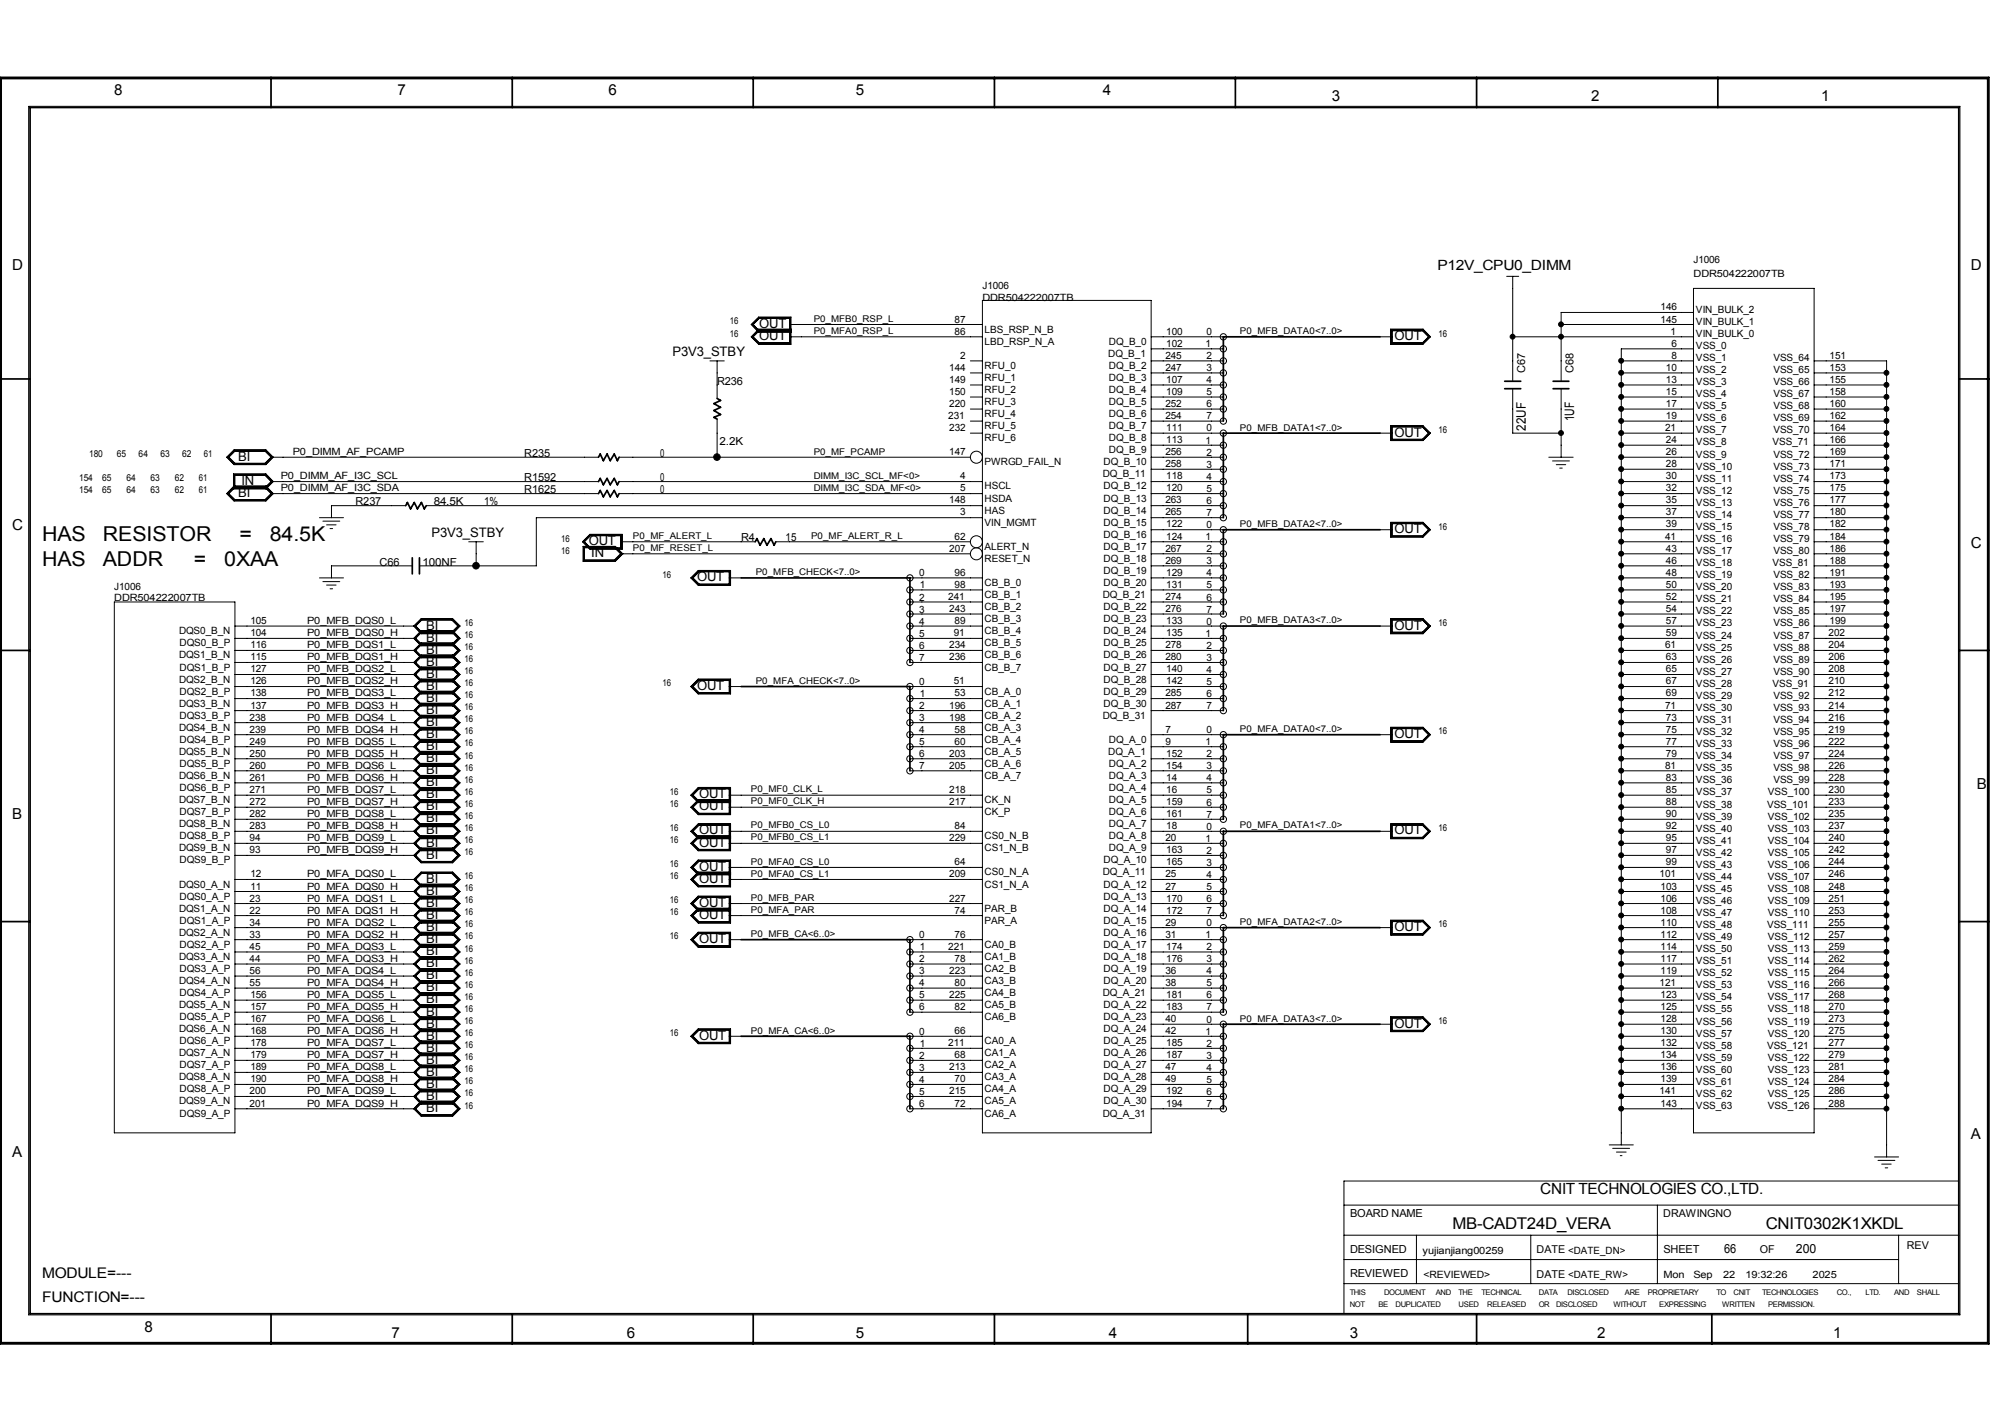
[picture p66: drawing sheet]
<svg xmlns="http://www.w3.org/2000/svg" width="297mm" height="210mm" viewBox="0 0 297 210" stroke-linecap="round" stroke-linejoin="round" font-family="sans-serif">
<defs><g id="words">
<g font-size="3">
<text x="6.2" y="83.5">HAS</text>
<text x="6.2" y="80">HAS</text>
<text x="15.2" y="83.5">ADDR</text>
<text x="15.2" y="80">RESISTOR</text>
<text x="28.7" y="83.5">=</text>
<text x="33.1" y="83.5">0XAA</text>
<text x="35.4" y="80">=</text>
<text x="39.9" y="80">84.5K</text>
</g>
<g font-size="2.4">
<text x="214.6" y="181.5">MB-CADT24D_VERA</text>
<text x="260.9" y="181.5">CNIT0302K1XKDL</text>
</g>
<text font-size="2.3" x="227.6" y="176.3">CNIT TECHNOLOGIES CO.,LTD.</text>
<g font-size="2.2">
<text x="16.9" y="14.1">8</text>
<text x="58.8" y="14.1">7</text>
<text x="89.9" y="14.1">6</text>
<text x="126.4" y="14.1">5</text>
<text x="163" y="14.1">4</text>
<text x="196.8" y="15">3</text>
<text x="235.1" y="15">2</text>
<text x="269.1" y="15">1</text>
<text x="1.8" y="39.9">D</text>
<text x="291.2" y="39.9">D</text>
<text x="1.8" y="78.2">C</text>
<text x="291.2" y="80.9">C</text>
<text x="292.1" y="116.5">B</text>
<text x="1.8" y="121">B</text>
<text x="1.8" y="170.8">A</text>
<text x="291.2" y="168.2">A</text>
<text x="6.2" y="188.7">MODULE=---</text>
<text x="6.2" y="192.2">FUNCTION=---</text>
<text x="21.3" y="196.6">8</text>
<text x="57.9" y="197.5">7</text>
<text x="92.6" y="197.5">6</text>
<text x="126.4" y="197.5">5</text>
<text x="163.9" y="197.5">4</text>
<text x="199.5" y="197.5">3</text>
<text x="236" y="197.5">2</text>
<text x="270.9" y="197.5">1</text>
</g>
<text font-size="2.1" x="212.4" y="39.9">P12V_CPU0_DIMM</text>
<g font-size="1.9">
<text x="99.4" y="52.5">P3V3_STBY</text>
<text x="112.2" y="48.4">OUT</text>
<text x="112.2" y="50.2">OUT</text>
<text x="206.1" y="50.2">OUT</text>
<text x="206.1" y="64.5">OUT</text>
<text x="225.5" y="63.6" transform="rotate(-90 225.5 63.6)">22UF</text>
<text x="232.6" y="62.2" transform="rotate(-90 232.6 62.2)">1UF</text>
<text x="35.2" y="68">BI</text>
<text x="35.7" y="71.6">IN</text>
<text x="35.2" y="73.4">BI</text>
<text x="63.8" y="79.2">P3V3_STBY</text>
<text x="87" y="80.5">OUT</text>
<text x="87.4" y="82.3">IN</text>
<text x="206.1" y="78.7">OUT</text>
<text x="103" y="85.9">OUT</text>
<text x="62.9" y="94.7">BI</text>
<text x="62.9" y="93">BI</text>
<text x="206.1" y="93">OUT</text>
<text x="62.9" y="98.3">BI</text>
<text x="62.9" y="101.9">BI</text>
<text x="62.9" y="96.5">BI</text>
<text x="62.9" y="100.1">BI</text>
<text x="103" y="101.9">OUT</text>
<text x="62.9" y="105.5">BI</text>
<text x="62.9" y="103.7">BI</text>
<text x="62.9" y="107.2">BI</text>
<text x="62.9" y="109">BI</text>
<text x="62.9" y="112.6">BI</text>
<text x="62.9" y="110.8">BI</text>
<text x="206.1" y="109">OUT</text>
<text x="62.9" y="116.1">BI</text>
<text x="62.9" y="119.7">BI</text>
<text x="62.9" y="114.3">BI</text>
<text x="62.9" y="117.9">BI</text>
<text x="103.3" y="117.9">OUT</text>
<text x="103.3" y="119.7">OUT</text>
<text x="62.9" y="123.2">BI</text>
<text x="62.9" y="121.5">BI</text>
<text x="62.9" y="125">BI</text>
<text x="103.3" y="125">OUT</text>
<text x="103.3" y="123.2">OUT</text>
<text x="206.1" y="123.2">OUT</text>
<text x="62.9" y="126.8">BI</text>
<text x="62.9" y="130.4">BI</text>
<text x="103.3" y="130.4">OUT</text>
<text x="103.3" y="128.6">OUT</text>
<text x="62.9" y="132.2">BI</text>
<text x="62.9" y="135.7">BI</text>
<text x="62.9" y="137.5">BI</text>
<text x="62.9" y="133.9">BI</text>
<text x="103.3" y="133.9">OUT</text>
<text x="103.3" y="135.7">OUT</text>
<text x="206.1" y="137.5">OUT</text>
<text x="62.9" y="139.3">BI</text>
<text x="62.9" y="142.8">BI</text>
<text x="62.9" y="141.1">BI</text>
<text x="103.3" y="139.3">OUT</text>
<text x="62.9" y="146.4">BI</text>
<text x="62.9" y="150">BI</text>
<text x="62.9" y="144.6">BI</text>
<text x="62.9" y="148.2">BI</text>
<text x="62.9" y="153.5">BI</text>
<text x="62.9" y="155.3">BI</text>
<text x="62.9" y="151.8">BI</text>
<text x="103.3" y="153.5">OUT</text>
<text x="206.1" y="151.8">OUT</text>
<text x="62.9" y="157.1">BI</text>
<text x="62.9" y="160.7">BI</text>
<text x="62.9" y="158.9">BI</text>
<text x="62.9" y="164.2">BI</text>
<text x="62.9" y="162.4">BI</text>
<text x="254.7" y="185">66</text>
<text x="265.4" y="185">200</text>
</g>
<g font-size="1.6">
<text x="106" y="56.8">R236</text>
<text x="225.4" y="55.1" transform="rotate(-90 225.4 55.1)">C67</text>
<text x="232.5" y="55.1" transform="rotate(-90 232.5 55.1)">C68</text>
<text x="106.3" y="65.7">2.2K</text>
<text x="77.5" y="67.5">R235</text>
<text x="77.5" y="71.1">R1592</text>
<text x="97.6" y="67.5">0</text>
<text x="97.6" y="71.1">0</text>
<text x="52.5" y="74.6">R237</text>
<text x="64.1" y="74.6">84.5K</text>
<text x="71.5" y="74.6">1%</text>
<text x="77.5" y="72.8">R1625</text>
<text x="97.6" y="72.8">0</text>
<text x="56.1" y="83.5">C66</text>
<text x="62.4" y="83.5">100NF</text>
<text x="109.5" y="80">R4</text>
<text x="116.1" y="80">15</text>
<text x="199.5" y="179.7">BOARD NAME</text>
<text x="245.8" y="179.7">DRAWINGNO</text>
<text x="199.5" y="185.1">DESIGNED</text>
<text x="227.1" y="185.1">DATE &lt;DATE_DN&gt;</text>
<text x="245.8" y="185">SHEET</text>
<text x="260" y="185.1">OF</text>
<text x="281.7" y="184.4">REV</text>
<text x="199.5" y="188.6">REVIEWED</text>
<text x="227.1" y="188.7">DATE &lt;DATE_RW&gt;</text>
</g>
<g font-size="1.5">
<text x="250.2" y="38.8">J1006</text>
<text x="250.3" y="40.9">DDR504222007TB</text>
<text x="141" y="47.6">87</text>
<text x="145.2" y="42.6">J1006</text>
<text x="145.2" y="44.4">DDR504222007TB</text>
<text x="245.4" y="47.6">145</text>
<text x="245.4" y="45.9">146</text>
<text x="250.6" y="46.2">VIN_BULK_2</text>
<text x="250.6" y="48">VIN_BULK_1</text>
<text x="141" y="49.4">86</text>
<text x="141.9" y="53">2</text>
<text x="145.5" y="50.9">LBD_RSP_N_A</text>
<text x="145.5" y="49.1">LBS_RSP_N_B</text>
<text x="163.7" y="52.7">DQ_B_1</text>
<text x="163.9" y="50.9">DQ_B_0</text>
<text x="172.2" y="53">245</text>
<text x="172.3" y="49.4">100</text>
<text x="172.3" y="51.2">102</text>
<text x="178.1" y="51.3">1</text>
<text x="178.3" y="49.5">0</text>
<text x="178.3" y="53">2</text>
<text x="246.8" y="49.4">1</text>
<text x="247" y="51.2">6</text>
<text x="247" y="53">8</text>
<text x="250.6" y="49.8">VIN_BULK_0</text>
<text x="250.6" y="53.3">VSS_1</text>
<text x="250.6" y="51.6">VSS_0</text>
<text x="262" y="53.3">VSS_64</text>
<text x="270.3" y="53">151</text>
<text x="140.2" y="58.3">150</text>
<text x="140.2" y="54.7">144</text>
<text x="140.2" y="56.5">149</text>
<text x="145.5" y="58">RFU_2</text>
<text x="145.5" y="59.8">RFU_3</text>
<text x="145.5" y="56.3">RFU_1</text>
<text x="145.5" y="54.5">RFU_0</text>
<text x="163.9" y="54.5">DQ_B_2</text>
<text x="163.9" y="58">DQ_B_4</text>
<text x="163.9" y="59.8">DQ_B_5</text>
<text x="163.9" y="56.3">DQ_B_3</text>
<text x="172.2" y="54.7">247</text>
<text x="172.3" y="56.5">107</text>
<text x="172.3" y="58.3">109</text>
<text x="178.3" y="56.6">4</text>
<text x="178.3" y="54.8">3</text>
<text x="178.3" y="58.4">5</text>
<text x="246.2" y="54.7">10</text>
<text x="246.2" y="56.5">13</text>
<text x="246.2" y="58.3">15</text>
<text x="250.6" y="58.7">VSS_4</text>
<text x="250.6" y="56.9">VSS_3</text>
<text x="250.6" y="55.1">VSS_2</text>
<text x="262" y="58.7">VSS_67</text>
<text x="262" y="56.9">VSS_66</text>
<text x="262" y="55.1">VSS_65</text>
<text x="270.3" y="54.7">153</text>
<text x="270.3" y="56.5">155</text>
<text x="270.3" y="58.3">158</text>
<text x="140.1" y="61.9">231</text>
<text x="140.2" y="60.1">220</text>
<text x="140.2" y="63.7">232</text>
<text x="145.5" y="65.2">RFU_6</text>
<text x="145.5" y="61.6">RFU_4</text>
<text x="145.5" y="63.4">RFU_5</text>
<text x="163.9" y="61.6">DQ_B_6</text>
<text x="163.9" y="65.2">DQ_B_8</text>
<text x="163.9" y="63.4">DQ_B_7</text>
<text x="172.2" y="61.9">254</text>
<text x="172.2" y="60.1">252</text>
<text x="172.3" y="65.5">113</text>
<text x="172.3" y="63.7">111</text>
<text x="178.1" y="65.5">1</text>
<text x="178.3" y="63.7">0</text>
<text x="178.3" y="60.2">6</text>
<text x="178.3" y="61.9">7</text>
<text x="246" y="63.7">21</text>
<text x="246.2" y="60.1">17</text>
<text x="246.2" y="61.9">19</text>
<text x="246.2" y="65.5">24</text>
<text x="250.6" y="65.8">VSS_8</text>
<text x="250.6" y="64">VSS_7</text>
<text x="250.6" y="62.2">VSS_6</text>
<text x="250.6" y="60.5">VSS_5</text>
<text x="261.9" y="65.8">VSS_71</text>
<text x="262" y="62.2">VSS_69</text>
<text x="262" y="64">VSS_70</text>
<text x="262" y="60.5">VSS_68</text>
<text x="270.3" y="60.1">160</text>
<text x="270.3" y="63.7">164</text>
<text x="270.3" y="65.5">166</text>
<text x="270.3" y="61.9">162</text>
<text x="41.5" y="70.8">P0_DIMM_AF_I3C_SCL</text>
<text x="43.3" y="67.2">P0_DIMM_AF_PCAMP</text>
<text x="140.2" y="67.2">147</text>
<text x="141.9" y="70.8">4</text>
<text x="145.5" y="68.7">PWRGD_FAIL_N</text>
<text x="162.9" y="70.5">DQ_B_11</text>
<text x="163.1" y="68.7">DQ_B_10</text>
<text x="163.9" y="66.9">DQ_B_9</text>
<text x="172.2" y="69">258</text>
<text x="172.2" y="67.2">256</text>
<text x="172.3" y="70.8">118</text>
<text x="178.3" y="70.9">4</text>
<text x="178.3" y="67.3">2</text>
<text x="178.3" y="69.1">3</text>
<text x="246.2" y="67.2">26</text>
<text x="246.2" y="69">28</text>
<text x="246.2" y="70.8">30</text>
<text x="250.6" y="71.2">VSS_11</text>
<text x="250.6" y="69.3">VSS_10</text>
<text x="250.6" y="67.6">VSS_9</text>
<text x="262" y="71.2">VSS_74</text>
<text x="262" y="69.3">VSS_73</text>
<text x="262" y="67.6">VSS_72</text>
<text x="270.3" y="67.2">169</text>
<text x="270.3" y="69">171</text>
<text x="270.3" y="70.8">173</text>
<text x="41.5" y="72.6">P0_DIMM_AF_I3C_SDA</text>
<text x="140.2" y="74.3">148</text>
<text x="141.9" y="72.6">5</text>
<text x="141.9" y="76.1">3</text>
<text x="145.5" y="77.6">VIN_MGMT</text>
<text x="145.5" y="74.1">HSDA</text>
<text x="145.5" y="75.9">HAS</text>
<text x="145.5" y="72.3">HSCL</text>
<text x="163.1" y="77.6">DQ_B_15</text>
<text x="163.1" y="75.9">DQ_B_14</text>
<text x="163.1" y="74.1">DQ_B_13</text>
<text x="163.1" y="72.3">DQ_B_12</text>
<text x="172.2" y="74.3">263</text>
<text x="172.2" y="76.1">265</text>
<text x="172.3" y="72.6">120</text>
<text x="172.3" y="77.9">122</text>
<text x="178.3" y="78">0</text>
<text x="178.3" y="72.6">5</text>
<text x="178.3" y="74.4">6</text>
<text x="178.3" y="76.2">7</text>
<text x="246.2" y="72.6">32</text>
<text x="246.2" y="74.3">35</text>
<text x="246.2" y="76.1">37</text>
<text x="246.2" y="77.9">39</text>
<text x="250.6" y="76.5">VSS_14</text>
<text x="250.6" y="74.7">VSS_13</text>
<text x="250.6" y="72.9">VSS_12</text>
<text x="262" y="76.5">VSS_77</text>
<text x="262" y="74.7">VSS_76</text>
<text x="262" y="72.9">VSS_75</text>
<text x="270.3" y="72.6">175</text>
<text x="270.3" y="74.3">177</text>
<text x="270.3" y="76.1">180</text>
<text x="270.3" y="77.9">182</text>
<text x="140.2" y="81.5">207</text>
<text x="141" y="79.7">62</text>
<text x="145.5" y="83">RESET_N</text>
<text x="145.5" y="81.2">ALERT_N</text>
<text x="163.1" y="83">DQ_B_18</text>
<text x="163.1" y="79.4">DQ_B_16</text>
<text x="163.1" y="81.2">DQ_B_17</text>
<text x="172.2" y="81.5">267</text>
<text x="172.2" y="83.3">269</text>
<text x="172.3" y="79.7">124</text>
<text x="178.1" y="79.8">1</text>
<text x="178.3" y="81.5">2</text>
<text x="178.3" y="83.3">3</text>
<text x="246" y="79.7">41</text>
<text x="246.2" y="81.5">43</text>
<text x="246.2" y="83.3">46</text>
<text x="250.6" y="83.6">VSS_18</text>
<text x="250.6" y="81.8">VSS_17</text>
<text x="250.6" y="80.1">VSS_16</text>
<text x="250.6" y="78.3">VSS_15</text>
<text x="261.9" y="83.6">VSS_81</text>
<text x="262" y="81.8">VSS_80</text>
<text x="262" y="80.1">VSS_79</text>
<text x="262" y="78.3">VSS_78</text>
<text x="270.3" y="79.7">184</text>
<text x="270.3" y="81.5">186</text>
<text x="270.3" y="83.3">188</text>
<text x="16.9" y="87.2">J1006</text>
<text x="16.9" y="88.7">DDR504222007TB</text>
<text x="135.8" y="88.7">2</text>
<text x="135.8" y="85.1">0</text>
<text x="135.9" y="86.9">1</text>
<text x="140.1" y="88.6">241</text>
<text x="141" y="86.8">98</text>
<text x="141" y="85.1">96</text>
<text x="145.5" y="86.5">CB_B_0</text>
<text x="145.5" y="88.3">CB_B_1</text>
<text x="162.9" y="88.3">DQ_B_21</text>
<text x="163.1" y="86.5">DQ_B_20</text>
<text x="163.1" y="84.8">DQ_B_19</text>
<text x="172.2" y="88.6">274</text>
<text x="172.3" y="85.1">129</text>
<text x="172.3" y="86.8">131</text>
<text x="178.3" y="85.1">4</text>
<text x="178.3" y="88.7">6</text>
<text x="178.3" y="86.9">5</text>
<text x="246.2" y="85.1">48</text>
<text x="246.2" y="86.8">50</text>
<text x="246.2" y="88.6">52</text>
<text x="250.6" y="88.9">VSS_21</text>
<text x="250.6" y="87.2">VSS_20</text>
<text x="250.6" y="85.4">VSS_19</text>
<text x="262" y="88.9">VSS_84</text>
<text x="262" y="87.2">VSS_83</text>
<text x="262" y="85.4">VSS_82</text>
<text x="270.3" y="85.1">191</text>
<text x="270.3" y="86.8">193</text>
<text x="270.3" y="88.6">195</text>
<text x="26.5" y="93.6">DQS0_B_N</text>
<text x="26.5" y="95.4">DQS0_B_P</text>
<text x="37" y="92.2">105</text>
<text x="37" y="95.7">116</text>
<text x="37" y="93.9">104</text>
<text x="45.4" y="95.7">P0_MFB_DQS1_L</text>
<text x="45.4" y="93.9">P0_MFB_DQS0_H</text>
<text x="45.4" y="92.2">P0_MFB_DQS0_L</text>
<text x="135.8" y="92.2">4</text>
<text x="135.8" y="90.5">3</text>
<text x="135.8" y="95.8">6</text>
<text x="135.8" y="94">5</text>
<text x="140.2" y="90.4">243</text>
<text x="140.2" y="95.7">234</text>
<text x="140.9" y="93.9">91</text>
<text x="141" y="92.2">89</text>
<text x="145.5" y="95.4">CB_B_5</text>
<text x="145.5" y="93.6">CB_B_4</text>
<text x="145.5" y="91.9">CB_B_3</text>
<text x="145.5" y="90.1">CB_B_2</text>
<text x="163.1" y="90.1">DQ_B_22</text>
<text x="163.1" y="95.4">DQ_B_25</text>
<text x="163.1" y="91.9">DQ_B_23</text>
<text x="163.1" y="93.6">DQ_B_24</text>
<text x="172.2" y="95.7">278</text>
<text x="172.2" y="90.4">276</text>
<text x="172.3" y="92.2">133</text>
<text x="172.3" y="93.9">135</text>
<text x="178.1" y="94">1</text>
<text x="178.3" y="95.8">2</text>
<text x="178.3" y="92.2">0</text>
<text x="178.3" y="90.5">7</text>
<text x="246" y="95.7">61</text>
<text x="246.2" y="90.4">54</text>
<text x="246.2" y="92.2">57</text>
<text x="246.2" y="93.9">59</text>
<text x="250.6" y="94.3">VSS_24</text>
<text x="250.6" y="92.5">VSS_23</text>
<text x="250.6" y="90.7">VSS_22</text>
<text x="262" y="94.3">VSS_87</text>
<text x="262" y="92.5">VSS_86</text>
<text x="262" y="90.7">VSS_85</text>
<text x="270.2" y="93.9">202</text>
<text x="270.2" y="95.7">204</text>
<text x="270.3" y="90.4">197</text>
<text x="270.3" y="92.2">199</text>
<text x="26.5" y="100.8">DQS2_B_N</text>
<text x="26.5" y="97.2">DQS1_B_N</text>
<text x="26.5" y="99">DQS1_B_P</text>
<text x="37" y="97.5">115</text>
<text x="37" y="101.1">126</text>
<text x="37" y="99.3">127</text>
<text x="45.4" y="97.5">P0_MFB_DQS1_H</text>
<text x="45.4" y="99.3">P0_MFB_DQS2_L</text>
<text x="45.4" y="101.1">P0_MFB_DQS2_H</text>
<text x="135.8" y="97.6">7</text>
<text x="135.8" y="101.1">0</text>
<text x="140.2" y="97.5">236</text>
<text x="140.9" y="101.1">51</text>
<text x="145.5" y="97.2">CB_B_6</text>
<text x="145.5" y="99">CB_B_7</text>
<text x="163.1" y="100.8">DQ_B_28</text>
<text x="163.1" y="99">DQ_B_27</text>
<text x="163.1" y="97.2">DQ_B_26</text>
<text x="172.2" y="97.5">280</text>
<text x="172.3" y="99.3">140</text>
<text x="172.3" y="101.1">142</text>
<text x="178.3" y="99.4">4</text>
<text x="178.3" y="101.1">5</text>
<text x="178.3" y="97.6">3</text>
<text x="246.2" y="97.5">63</text>
<text x="246.2" y="99.3">65</text>
<text x="246.2" y="101.1">67</text>
<text x="250.6" y="101.4">VSS_28</text>
<text x="250.6" y="99.7">VSS_27</text>
<text x="250.6" y="97.9">VSS_26</text>
<text x="250.6" y="96.1">VSS_25</text>
<text x="261.9" y="101.4">VSS_91</text>
<text x="262" y="99.7">VSS_90</text>
<text x="262" y="97.9">VSS_89</text>
<text x="262" y="96.1">VSS_88</text>
<text x="270.2" y="97.5">206</text>
<text x="270.2" y="99.3">208</text>
<text x="270.2" y="101.1">210</text>
<text x="26.5" y="107.9">DQS4_B_N</text>
<text x="26.5" y="104.4">DQS3_B_N</text>
<text x="26.5" y="106.1">DQS3_B_P</text>
<text x="26.5" y="102.6">DQS2_B_P</text>
<text x="36.9" y="106.4">238</text>
<text x="37" y="104.7">137</text>
<text x="37" y="102.8">138</text>
<text x="45.4" y="104.7">P0_MFB_DQS3_H</text>
<text x="45.4" y="102.8">P0_MFB_DQS3_L</text>
<text x="45.4" y="106.4">P0_MFB_DQS4_L</text>
<text x="135.8" y="106.5">3</text>
<text x="135.8" y="104.7">2</text>
<text x="135.9" y="102.9">1</text>
<text x="140.2" y="104.7">196</text>
<text x="140.2" y="106.4">198</text>
<text x="141" y="102.8">53</text>
<text x="145.5" y="107.9">CB_A_3</text>
<text x="145.5" y="106.1">CB_A_2</text>
<text x="145.5" y="104.4">CB_A_1</text>
<text x="145.5" y="102.6">CB_A_0</text>
<text x="162.9" y="106.1">DQ_B_31</text>
<text x="163.1" y="104.4">DQ_B_30</text>
<text x="163.1" y="102.6">DQ_B_29</text>
<text x="172.2" y="102.8">285</text>
<text x="172.2" y="104.7">287</text>
<text x="178.3" y="104.7">7</text>
<text x="178.3" y="102.9">6</text>
<text x="246" y="104.7">71</text>
<text x="246.2" y="102.8">69</text>
<text x="246.2" y="106.4">73</text>
<text x="250.6" y="106.8">VSS_31</text>
<text x="250.6" y="105">VSS_30</text>
<text x="250.6" y="103.2">VSS_29</text>
<text x="262" y="105">VSS_93</text>
<text x="262" y="106.8">VSS_94</text>
<text x="262" y="103.2">VSS_92</text>
<text x="270.2" y="102.8">212</text>
<text x="270.2" y="106.4">216</text>
<text x="270.2" y="104.7">214</text>
<text x="26.5" y="111.5">DQS5_B_N</text>
<text x="26.5" y="109.7">DQS4_B_P</text>
<text x="26.5" y="113.2">DQS5_B_P</text>
<text x="36.9" y="113.5">260</text>
<text x="36.9" y="111.8">250</text>
<text x="36.9" y="110">249</text>
<text x="36.9" y="108.2">239</text>
<text x="45.4" y="108.2">P0_MFB_DQS4_H</text>
<text x="45.4" y="110">P0_MFB_DQS5_L</text>
<text x="45.4" y="111.8">P0_MFB_DQS5_H</text>
<text x="45.4" y="113.5">P0_MFB_DQS6_L</text>
<text x="135.8" y="110">5</text>
<text x="135.8" y="113.6">7</text>
<text x="135.8" y="111.8">6</text>
<text x="135.8" y="108.2">4</text>
<text x="140.2" y="111.8">203</text>
<text x="140.2" y="113.5">205</text>
<text x="141" y="110">60</text>
<text x="141" y="108.2">58</text>
<text x="145.5" y="109.7">CB_A_4</text>
<text x="145.5" y="113.2">CB_A_6</text>
<text x="145.5" y="111.5">CB_A_5</text>
<text x="163.7" y="111.5">DQ_A_1</text>
<text x="163.9" y="113.2">DQ_A_2</text>
<text x="163.9" y="109.7">DQ_A_0</text>
<text x="172.2" y="108.2">7</text>
<text x="172.2" y="110">9</text>
<text x="172.3" y="113.5">154</text>
<text x="172.3" y="111.8">152</text>
<text x="178.1" y="110">1</text>
<text x="178.3" y="108.2">0</text>
<text x="178.3" y="111.8">2</text>
<text x="178.3" y="113.6">3</text>
<text x="246" y="113.5">81</text>
<text x="246.2" y="108.2">75</text>
<text x="246.2" y="110">77</text>
<text x="246.2" y="111.8">79</text>
<text x="250.6" y="113.9">VSS_35</text>
<text x="250.6" y="112.1">VSS_34</text>
<text x="250.6" y="110.3">VSS_33</text>
<text x="250.6" y="108.5">VSS_32</text>
<text x="262" y="113.9">VSS_98</text>
<text x="262" y="112.1">VSS_97</text>
<text x="262" y="110.3">VSS_96</text>
<text x="262" y="108.5">VSS_95</text>
<text x="270.2" y="108.2">219</text>
<text x="270.2" y="110">222</text>
<text x="270.2" y="111.8">224</text>
<text x="270.2" y="113.5">226</text>
<text x="26.5" y="118.6">DQS7_B_N</text>
<text x="26.5" y="115">DQS6_B_N</text>
<text x="26.5" y="116.8">DQS6_B_P</text>
<text x="36.9" y="118.9">272</text>
<text x="36.9" y="117.1">271</text>
<text x="36.9" y="115.3">261</text>
<text x="45.4" y="117.1">P0_MFB_DQS7_L</text>
<text x="45.4" y="118.9">P0_MFB_DQS7_H</text>
<text x="45.4" y="115.3">P0_MFB_DQS6_H</text>
<text x="140.2" y="117.1">218</text>
<text x="140.2" y="118.9">217</text>
<text x="145.5" y="118.6">CK_N</text>
<text x="145.5" y="115">CB_A_7</text>
<text x="163.9" y="115">DQ_A_3</text>
<text x="163.9" y="118.6">DQ_A_5</text>
<text x="163.9" y="116.8">DQ_A_4</text>
<text x="172.3" y="115.3">14</text>
<text x="172.3" y="118.9">159</text>
<text x="172.3" y="117.1">16</text>
<text x="178.3" y="115.4">4</text>
<text x="178.3" y="117.2">5</text>
<text x="178.3" y="119">6</text>
<text x="246.2" y="115.3">83</text>
<text x="246.2" y="117.1">85</text>
<text x="246.2" y="118.9">88</text>
<text x="250.6" y="119.3">VSS_38</text>
<text x="250.6" y="117.5">VSS_37</text>
<text x="250.6" y="115.7">VSS_36</text>
<text x="261.1" y="119.3">VSS_101</text>
<text x="261.2" y="117.5">VSS_100</text>
<text x="262" y="115.7">VSS_99</text>
<text x="270.2" y="115.3">228</text>
<text x="270.2" y="117.1">230</text>
<text x="270.2" y="118.9">233</text>
<text x="26.5" y="122.2">DQS8_B_N</text>
<text x="26.5" y="125.7">DQS9_B_N</text>
<text x="26.5" y="120.4">DQS7_B_P</text>
<text x="26.5" y="124">DQS8_B_P</text>
<text x="36.9" y="126">93</text>
<text x="36.9" y="122.4">283</text>
<text x="36.9" y="124.2">94</text>
<text x="36.9" y="120.7">282</text>
<text x="45.4" y="120.7">P0_MFB_DQS8_L</text>
<text x="45.4" y="122.4">P0_MFB_DQS8_H</text>
<text x="45.4" y="124.2">P0_MFB_DQS9_L</text>
<text x="45.4" y="126">P0_MFB_DQS9_H</text>
<text x="140.2" y="124.2">229</text>
<text x="141" y="122.4">84</text>
<text x="145.5" y="125.7">CS1_N_B</text>
<text x="145.5" y="120.4">CK_P</text>
<text x="145.5" y="124">CS0_N_B</text>
<text x="163.9" y="125.7">DQ_A_9</text>
<text x="163.9" y="124">DQ_A_8</text>
<text x="163.9" y="122.2">DQ_A_7</text>
<text x="163.9" y="120.4">DQ_A_6</text>
<text x="172.2" y="124.2">20</text>
<text x="172.3" y="120.7">161</text>
<text x="172.3" y="122.4">18</text>
<text x="172.3" y="126">163</text>
<text x="178.1" y="124.3">1</text>
<text x="178.3" y="120.7">7</text>
<text x="178.3" y="122.5">0</text>
<text x="246.2" y="120.7">90</text>
<text x="246.2" y="122.4">92</text>
<text x="246.2" y="124.2">95</text>
<text x="246.2" y="126">97</text>
<text x="250.6" y="124.6">VSS_41</text>
<text x="250.6" y="122.8">VSS_40</text>
<text x="250.6" y="121">VSS_39</text>
<text x="261.2" y="124.6">VSS_104</text>
<text x="261.2" y="122.8">VSS_103</text>
<text x="261.2" y="121">VSS_102</text>
<text x="270.2" y="120.7">235</text>
<text x="270.2" y="122.4">237</text>
<text x="270.2" y="124.2">240</text>
<text x="270.2" y="126">242</text>
<text x="26.5" y="131.1">DQS0_A_N</text>
<text x="26.5" y="127.5">DQS9_B_P</text>
<text x="37" y="129.6">12</text>
<text x="37" y="131.4">11</text>
<text x="45.4" y="131.4">P0_MFA_DQS0_H</text>
<text x="45.4" y="129.6">P0_MFA_DQS0_L</text>
<text x="140.2" y="129.6">209</text>
<text x="141" y="127.8">64</text>
<text x="145.5" y="131.1">CS1_N_A</text>
<text x="145.5" y="129.3">CS0_N_A</text>
<text x="162.9" y="129.3">DQ_A_11</text>
<text x="163.1" y="131.1">DQ_A_12</text>
<text x="163.1" y="127.5">DQ_A_10</text>
<text x="172.2" y="131.4">27</text>
<text x="172.2" y="129.6">25</text>
<text x="172.3" y="127.8">165</text>
<text x="178.3" y="131.4">5</text>
<text x="178.3" y="129.6">4</text>
<text x="178.3" y="127.8">3</text>
<text x="178.3" y="126.1">2</text>
<text x="245.2" y="129.6">101</text>
<text x="245.4" y="131.4">103</text>
<text x="246.2" y="127.8">99</text>
<text x="250.6" y="131.7">VSS_45</text>
<text x="250.6" y="129.9">VSS_44</text>
<text x="250.6" y="128.1">VSS_43</text>
<text x="250.6" y="126.4">VSS_42</text>
<text x="261.2" y="131.7">VSS_108</text>
<text x="261.2" y="129.9">VSS_107</text>
<text x="261.2" y="128.1">VSS_106</text>
<text x="261.2" y="126.4">VSS_105</text>
<text x="270.2" y="127.8">244</text>
<text x="270.2" y="129.6">246</text>
<text x="270.2" y="131.4">248</text>
<text x="26.5" y="134.6">DQS1_A_N</text>
<text x="26.5" y="132.8">DQS0_A_P</text>
<text x="26.5" y="136.4">DQS1_A_P</text>
<text x="36.9" y="134.9">22</text>
<text x="36.9" y="136.7">34</text>
<text x="36.9" y="133.1">23</text>
<text x="45.4" y="136.7">P0_MFA_DQS2_L</text>
<text x="45.4" y="134.9">P0_MFA_DQS1_H</text>
<text x="45.4" y="133.1">P0_MFA_DQS1_L</text>
<text x="140.2" y="133.1">227</text>
<text x="141" y="134.9">74</text>
<text x="145.5" y="136.4">PAR_A</text>
<text x="145.5" y="134.6">PAR_B</text>
<text x="163.1" y="132.8">DQ_A_13</text>
<text x="163.1" y="134.6">DQ_A_14</text>
<text x="163.1" y="136.4">DQ_A_15</text>
<text x="172.2" y="136.7">29</text>
<text x="172.3" y="134.9">172</text>
<text x="172.3" y="133.1">170</text>
<text x="178.3" y="135">7</text>
<text x="178.3" y="133.2">6</text>
<text x="178.3" y="136.8">0</text>
<text x="245.4" y="133.1">106</text>
<text x="245.4" y="134.9">108</text>
<text x="245.4" y="136.7">110</text>
<text x="250.6" y="137">VSS_48</text>
<text x="250.6" y="135.3">VSS_47</text>
<text x="250.6" y="133.5">VSS_46</text>
<text x="261.1" y="137">VSS_111</text>
<text x="261.2" y="135.3">VSS_110</text>
<text x="261.2" y="133.5">VSS_109</text>
<text x="270.2" y="133.1">251</text>
<text x="270.2" y="134.9">253</text>
<text x="270.2" y="136.7">255</text>
<text x="26.5" y="138.2">DQS2_A_N</text>
<text x="26.5" y="141.7">DQS3_A_N</text>
<text x="26.5" y="140">DQS2_A_P</text>
<text x="26.5" y="143.6">DQS3_A_P</text>
<text x="36.9" y="140.3">45</text>
<text x="36.9" y="143.8">56</text>
<text x="36.9" y="142">44</text>
<text x="36.9" y="138.5">33</text>
<text x="45.4" y="138.5">P0_MFA_DQS2_H</text>
<text x="45.4" y="142">P0_MFA_DQS3_H</text>
<text x="45.4" y="143.8">P0_MFA_DQS4_L</text>
<text x="45.4" y="140.3">P0_MFA_DQS3_L</text>
<text x="135.8" y="142.1">2</text>
<text x="135.8" y="143.9">3</text>
<text x="135.8" y="138.6">0</text>
<text x="135.9" y="140.3">1</text>
<text x="140.1" y="140.3">221</text>
<text x="140.2" y="143.8">223</text>
<text x="141" y="142">78</text>
<text x="141" y="138.5">76</text>
<text x="145.5" y="140">CA0_B</text>
<text x="145.5" y="141.7">CA1_B</text>
<text x="145.5" y="143.6">CA2_B</text>
<text x="163.1" y="140">DQ_A_17</text>
<text x="163.1" y="138.2">DQ_A_16</text>
<text x="163.1" y="143.6">DQ_A_19</text>
<text x="163.1" y="141.7">DQ_A_18</text>
<text x="172.2" y="138.5">31</text>
<text x="172.2" y="143.8">36</text>
<text x="172.3" y="140.3">174</text>
<text x="172.3" y="142">176</text>
<text x="178.1" y="138.6">1</text>
<text x="178.3" y="140.3">2</text>
<text x="178.3" y="142.1">3</text>
<text x="178.3" y="143.9">4</text>
<text x="245.4" y="138.5">112</text>
<text x="245.4" y="140.3">114</text>
<text x="245.4" y="142">117</text>
<text x="245.4" y="143.8">119</text>
<text x="250.6" y="142.4">VSS_51</text>
<text x="250.6" y="140.6">VSS_50</text>
<text x="250.6" y="138.8">VSS_49</text>
<text x="261.2" y="142.4">VSS_114</text>
<text x="261.2" y="140.6">VSS_113</text>
<text x="261.2" y="138.8">VSS_112</text>
<text x="270.2" y="138.5">257</text>
<text x="270.2" y="140.3">259</text>
<text x="270.2" y="142">262</text>
<text x="270.2" y="143.8">264</text>
<text x="26.5" y="145.3">DQS4_A_N</text>
<text x="26.5" y="148.9">DQS5_A_N</text>
<text x="26.5" y="147.1">DQS4_A_P</text>
<text x="36.9" y="145.6">55</text>
<text x="37" y="147.4">156</text>
<text x="37" y="149.2">157</text>
<text x="45.4" y="149.2">P0_MFA_DQS5_H</text>
<text x="45.4" y="147.4">P0_MFA_DQS5_L</text>
<text x="45.4" y="145.6">P0_MFA_DQS4_H</text>
<text x="135.8" y="145.7">4</text>
<text x="135.8" y="147.4">5</text>
<text x="135.8" y="149.2">6</text>
<text x="140.2" y="147.4">225</text>
<text x="141" y="149.2">82</text>
<text x="141" y="145.6">80</text>
<text x="145.5" y="145.3">CA3_B</text>
<text x="145.5" y="147.1">CA4_B</text>
<text x="145.5" y="148.9">CA5_B</text>
<text x="162.9" y="147.1">DQ_A_21</text>
<text x="163.1" y="145.3">DQ_A_20</text>
<text x="163.1" y="148.9">DQ_A_22</text>
<text x="172.2" y="145.6">38</text>
<text x="172.3" y="149.2">183</text>
<text x="172.3" y="147.4">181</text>
<text x="178.3" y="145.7">5</text>
<text x="178.3" y="147.4">6</text>
<text x="178.3" y="149.2">7</text>
<text x="245.2" y="145.6">121</text>
<text x="245.4" y="147.4">123</text>
<text x="245.4" y="149.2">125</text>
<text x="250.6" y="149.5">VSS_55</text>
<text x="250.6" y="147.7">VSS_54</text>
<text x="250.6" y="146">VSS_53</text>
<text x="250.6" y="144.2">VSS_52</text>
<text x="261.2" y="149.5">VSS_118</text>
<text x="261.2" y="147.7">VSS_117</text>
<text x="261.2" y="146">VSS_116</text>
<text x="261.2" y="144.2">VSS_115</text>
<text x="270.2" y="145.6">266</text>
<text x="270.2" y="147.4">268</text>
<text x="270.2" y="149.2">270</text>
<text x="26.5" y="152.4">DQS6_A_N</text>
<text x="26.5" y="154.2">DQS6_A_P</text>
<text x="26.5" y="150.7">DQS5_A_P</text>
<text x="37" y="151">167</text>
<text x="37" y="152.7">168</text>
<text x="37" y="154.5">178</text>
<text x="45.4" y="154.5">P0_MFA_DQS7_L</text>
<text x="45.4" y="152.7">P0_MFA_DQS6_H</text>
<text x="45.4" y="151">P0_MFA_DQS6_L</text>
<text x="135.8" y="152.8">0</text>
<text x="135.9" y="154.6">1</text>
<text x="140.1" y="154.5">211</text>
<text x="141" y="152.7">66</text>
<text x="145.5" y="154.2">CA0_A</text>
<text x="145.5" y="150.7">CA6_B</text>
<text x="163.1" y="154.2">DQ_A_25</text>
<text x="163.1" y="152.4">DQ_A_24</text>
<text x="163.1" y="150.7">DQ_A_23</text>
<text x="172.2" y="151">40</text>
<text x="172.2" y="152.7">42</text>
<text x="172.3" y="154.5">185</text>
<text x="178.1" y="152.8">1</text>
<text x="178.3" y="154.6">2</text>
<text x="178.3" y="151">0</text>
<text x="245.4" y="151">128</text>
<text x="245.4" y="152.7">130</text>
<text x="245.4" y="154.5">132</text>
<text x="250.6" y="154.9">VSS_58</text>
<text x="250.6" y="153.1">VSS_57</text>
<text x="250.6" y="151.3">VSS_56</text>
<text x="261.1" y="154.9">VSS_121</text>
<text x="261.2" y="153.1">VSS_120</text>
<text x="261.2" y="151.3">VSS_119</text>
<text x="270.2" y="151">273</text>
<text x="270.2" y="152.7">275</text>
<text x="270.2" y="154.5">277</text>
<text x="26.5" y="159.6">DQS8_A_N</text>
<text x="26.5" y="156">DQS7_A_N</text>
<text x="26.5" y="157.8">DQS7_A_P</text>
<text x="26.5" y="161.3">DQS8_A_P</text>
<text x="36.9" y="161.6">200</text>
<text x="37" y="159.9">190</text>
<text x="37" y="156.3">179</text>
<text x="37" y="158.1">189</text>
<text x="45.4" y="158.1">P0_MFA_DQS8_L</text>
<text x="45.4" y="156.3">P0_MFA_DQS7_H</text>
<text x="45.4" y="159.9">P0_MFA_DQS8_H</text>
<text x="45.4" y="161.6">P0_MFA_DQS9_L</text>
<text x="135.8" y="159.9">4</text>
<text x="135.8" y="161.7">5</text>
<text x="135.8" y="156.4">2</text>
<text x="135.8" y="158.2">3</text>
<text x="140.2" y="158.1">213</text>
<text x="140.2" y="161.6">215</text>
<text x="141" y="159.9">70</text>
<text x="141" y="156.3">68</text>
<text x="145.5" y="157.8">CA2_A</text>
<text x="145.5" y="156">CA1_A</text>
<text x="145.5" y="161.3">CA4_A</text>
<text x="145.5" y="159.6">CA3_A</text>
<text x="163.1" y="159.6">DQ_A_28</text>
<text x="163.1" y="157.8">DQ_A_27</text>
<text x="163.1" y="156">DQ_A_26</text>
<text x="163.1" y="161.3">DQ_A_29</text>
<text x="172.2" y="159.9">49</text>
<text x="172.2" y="158.1">47</text>
<text x="172.3" y="161.6">192</text>
<text x="172.3" y="156.3">187</text>
<text x="178.3" y="161.7">6</text>
<text x="178.3" y="159.9">5</text>
<text x="178.3" y="158.2">4</text>
<text x="178.3" y="156.4">3</text>
<text x="245.2" y="161.6">141</text>
<text x="245.4" y="156.3">134</text>
<text x="245.4" y="158.1">136</text>
<text x="245.4" y="159.9">139</text>
<text x="250.6" y="162">VSS_62</text>
<text x="250.6" y="160.2">VSS_61</text>
<text x="250.6" y="158.4">VSS_60</text>
<text x="250.6" y="156.6">VSS_59</text>
<text x="261.2" y="162">VSS_125</text>
<text x="261.2" y="160.2">VSS_124</text>
<text x="261.2" y="158.4">VSS_123</text>
<text x="261.2" y="156.6">VSS_122</text>
<text x="270.2" y="156.3">279</text>
<text x="270.2" y="158.1">281</text>
<text x="270.2" y="159.9">284</text>
<text x="270.2" y="161.6">286</text>
<text x="26.5" y="163.1">DQS9_A_N</text>
<text x="26.5" y="164.9">DQS9_A_P</text>
<text x="36.9" y="163.4">201</text>
<text x="45.4" y="163.4">P0_MFA_DQS9_H</text>
<text x="135.8" y="163.5">6</text>
<text x="141" y="163.4">72</text>
<text x="145.5" y="164.9">CA6_A</text>
<text x="145.5" y="163.1">CA5_A</text>
<text x="162.9" y="164.9">DQ_A_31</text>
<text x="163.1" y="163.1">DQ_A_30</text>
<text x="172.3" y="163.4">194</text>
<text x="178.3" y="163.5">7</text>
<text x="245.4" y="163.4">143</text>
<text x="250.6" y="163.8">VSS_63</text>
<text x="261.2" y="163.8">VSS_126</text>
<text x="270.2" y="163.4">288</text>
<text x="210.2" y="185.1">yujianjiang00259</text>
<text x="210.3" y="188.7">&lt;REVIEWED&gt;</text>
<text x="245.8" y="188.7">Mon</text>
<text x="250.2" y="188.7">Sep</text>
<text x="254.6" y="188.7">22</text>
<text x="257.9" y="188.7">19:32:26</text>
<text x="267.8" y="188.7">2025</text>
</g>
<g font-size="1.4">
<text x="107.9" y="47.9">16</text>
<text x="120.2" y="47.5">P0_MFB0_RSP_L</text>
<text x="107.9" y="49.7">16</text>
<text x="120.2" y="49.3">P0_MFA0_RSP_L</text>
<text x="183.2" y="49.3">P0_MFB_DATA0&lt;7..0&gt;</text>
<text x="212.6" y="49.7">16</text>
<text x="183.2" y="63.6">P0_MFB_DATA1&lt;7..0&gt;</text>
<text x="212.6" y="63.9">16</text>
<text x="11.7" y="71.1">154</text>
<text x="13.2" y="67.5">180</text>
<text x="15.1" y="71.1">65</text>
<text x="17.3" y="67.5">65</text>
<text x="18.7" y="71.1">64</text>
<text x="20.5" y="67.5">64</text>
<text x="22.2" y="71.1">63</text>
<text x="23.7" y="67.5">63</text>
<text x="25.8" y="71.1">62</text>
<text x="26.9" y="67.5">62</text>
<text x="29.4" y="71.1">61</text>
<text x="30.1" y="67.5">61</text>
<text x="120.2" y="70.7">DIMM_I3C_SCL_MF&lt;0&gt;</text>
<text x="120.2" y="67.1">P0_MF_PCAMP</text>
<text x="11.7" y="72.9">154</text>
<text x="15.1" y="72.9">65</text>
<text x="18.7" y="72.9">64</text>
<text x="22.2" y="72.9">63</text>
<text x="25.8" y="72.9">62</text>
<text x="29.4" y="72.9">61</text>
<text x="120.2" y="72.5">DIMM_I3C_SDA_MF&lt;0&gt;</text>
<text x="183.2" y="77.8">P0_MFB_DATA2&lt;7..0&gt;</text>
<text x="82.9" y="81.8">16</text>
<text x="82.9" y="80">16</text>
<text x="93.5" y="79.6">P0_MF_ALERT_L</text>
<text x="93.5" y="81.4">P0_MF_RESET_L</text>
<text x="119.8" y="79.6">P0_MF_ALERT_R_L</text>
<text x="212.6" y="78.2">16</text>
<text x="97.9" y="85.3">16</text>
<text x="111.7" y="85">P0_MFB_CHECK&lt;7..0&gt;</text>
<text x="68.7" y="92.4">16</text>
<text x="68.7" y="94.2">16</text>
<text x="183.2" y="92.1">P0_MFB_DATA3&lt;7..0&gt;</text>
<text x="212.6" y="92.4">16</text>
<text x="68.7" y="101.4">16</text>
<text x="68.7" y="99.6">16</text>
<text x="68.7" y="96">16</text>
<text x="68.7" y="97.8">16</text>
<text x="97.9" y="101.4">16</text>
<text x="111.7" y="101">P0_MFA_CHECK&lt;7..0&gt;</text>
<text x="68.7" y="103.1">16</text>
<text x="68.7" y="106.7">16</text>
<text x="68.7" y="104.9">16</text>
<text x="68.7" y="108.5">16</text>
<text x="68.7" y="113.8">16</text>
<text x="68.7" y="112">16</text>
<text x="68.7" y="110.2">16</text>
<text x="183.2" y="108.1">P0_MFA_DATA0&lt;7..0&gt;</text>
<text x="212.6" y="108.5">16</text>
<text x="68.7" y="115.6">16</text>
<text x="68.7" y="119.2">16</text>
<text x="68.7" y="117.4">16</text>
<text x="99" y="119.2">16</text>
<text x="99" y="117.4">16</text>
<text x="111" y="118.8">P0_MF0_CLK_H</text>
<text x="111" y="117">P0_MF0_CLK_L</text>
<text x="68.7" y="122.7">16</text>
<text x="68.7" y="121">16</text>
<text x="68.7" y="124.5">16</text>
<text x="99" y="122.7">16</text>
<text x="99" y="124.5">16</text>
<text x="111" y="124.1">P0_MFB0_CS_L1</text>
<text x="111" y="122.3">P0_MFB0_CS_L0</text>
<text x="183.2" y="122.3">P0_MFA_DATA1&lt;7..0&gt;</text>
<text x="212.6" y="122.7">16</text>
<text x="68.7" y="131.6">16</text>
<text x="68.7" y="129.8">16</text>
<text x="68.7" y="126.3">16</text>
<text x="99" y="129.8">16</text>
<text x="99" y="128.1">16</text>
<text x="111" y="129.5">P0_MFA0_CS_L1</text>
<text x="111" y="127.7">P0_MFA0_CS_L0</text>
<text x="68.7" y="133.4">16</text>
<text x="68.7" y="137">16</text>
<text x="68.7" y="135.2">16</text>
<text x="99" y="135.2">16</text>
<text x="99" y="133.4">16</text>
<text x="111" y="134.8">P0_MFA_PAR</text>
<text x="111" y="133.1">P0_MFB_PAR</text>
<text x="183.2" y="136.6">P0_MFA_DATA2&lt;7..0&gt;</text>
<text x="212.6" y="137">16</text>
<text x="68.7" y="142.3">16</text>
<text x="68.7" y="140.6">16</text>
<text x="68.7" y="138.7">16</text>
<text x="99" y="138.7">16</text>
<text x="111" y="138.4">P0_MFB_CA&lt;6..0&gt;</text>
<text x="68.7" y="147.7">16</text>
<text x="68.7" y="144.1">16</text>
<text x="68.7" y="145.9">16</text>
<text x="68.7" y="149.4">16</text>
<text x="68.7" y="154.8">16</text>
<text x="68.7" y="151.2">16</text>
<text x="68.7" y="153">16</text>
<text x="99" y="153">16</text>
<text x="111" y="152.7">P0_MFA_CA&lt;6..0&gt;</text>
<text x="183.2" y="150.9">P0_MFA_DATA3&lt;7..0&gt;</text>
<text x="212.6" y="151.2">16</text>
<text x="68.7" y="161.9">16</text>
<text x="68.7" y="160.1">16</text>
<text x="68.7" y="158.3">16</text>
<text x="68.7" y="156.6">16</text>
<text x="68.7" y="163.7">16</text>
</g>
<g font-size="1.1">
<text x="199.4" y="191.3">THIS</text>
<text x="204.5" y="191.3">DOCUMENT</text>
<text x="212.1" y="191.3">AND</text>
<text x="215.5" y="191.3">THE</text>
<text x="218.9" y="191.3">TECHNICAL</text>
<text x="227.4" y="191.3">DATA</text>
<text x="231.6" y="191.3">DISCLOSED</text>
<text x="240.1" y="191.3">ARE</text>
<text x="243.5" y="191.3">PROPRIETARY</text>
<text x="253.6" y="191.3">TO</text>
<text x="256.2" y="191.3">CNIT</text>
<text x="260.4" y="191.3">TECHNOLOGIES</text>
<text x="271.4" y="191.3">CO.,</text>
<text x="275.6" y="191.3">LTD.</text>
<text x="279.9" y="191.3">AND</text>
<text x="283.3" y="191.3">SHALL</text>
<text x="199.4" y="193.1">NOT</text>
<text x="203.7" y="193.1">BE</text>
<text x="206.2" y="193.1">DUPLICATED</text>
<text x="215.5" y="193.1">USED</text>
<text x="219.8" y="193.1">RELEASED</text>
<text x="227.4" y="193.1">OR</text>
<text x="229.9" y="193.1">DISCLOSED</text>
<text x="238.4" y="193.1">WITHOUT</text>
<text x="245.2" y="193.1">EXPRESSING</text>
<text x="254.5" y="193.1">WRITTEN</text>
<text x="261.2" y="193.1">PERMISSION.</text>
</g>
</g></defs>
<g fill="none" stroke="#000" stroke-width=".25">
<path d="M0 11.4h293.9v187.1h-293.9zM.2 11.6h293.5v186.7h-293.5zM4.4 15.9h285v178.1h-285zM40 11.4v4.5M75.7 11.4v4.5M111.3 11.4v4.5M146.9 11.4v4.5M182.5 11.4v4.5M218.2 11.4v4.5M253.8 11.4v4.5M0 56h4.4M106 58.8l.5 .3-1 .5 1 .6-1 .4 1 .6-1 .4 .5 .3"/>
<path d="M203.9 49.7h-23.1v12.5M222.3 57.4h2.4M222.3 56.3h2.4M229.5 57.4h2.3M229.5 56.3h2.3M289.4 56h4.5M59.9 74.7l.3-.5 .5 .9 .5-.9 .5 .9 .6-.9 .4 .9 .3-.4M88.4 67.5l.3-.4 .5 .9 .5-.9 .5 .9 .6-.9 .4 .9 .3-.5M88.4 71.1l.3-.4 .5 .9 .5-.9 .5 .9 .6-.9 .4 .9 .3-.5M88.4 72.9l.3-.5 .5 1 .5-1 .5 1 .6-1 .4 1 .3-.5M203.9 64h-23.1v12.5M203.9 78.2h-23.1v12.5"/>
<path d="M0 96.1h4.4M60.9 82.4v2.4M62 82.4v2.4M109.5 85.3h25v12.5M111.6 80l.2-.5 .5 1 .6-1 .4 1 .6-1 .5 1 .2-.5M203.9 92.5h-23.1v12.4M289.4 96.1h4.5M109.5 101.4h25v12.4M203.9 108.5h-23.1v12.5M0 136.1h4.4M109.5 138.8h25v10.7M203.9 122.8h-23.1v12.4"/>
<path d="M203.9 137h-23.1v12.5M289.4 136.1h4.5M109.5 153h25v10.7M203.9 151.3h-23.1v12.4M40 194v4.5M75.7 194v4.5M111.3 194v4.5M146.9 194v4.5M184.4 194v4.5M218.2 194v4.5M252.9 194v4.5"/>
</g>
<g fill="none" stroke="#000" stroke-width=".15">
<path d="M4.2 15.7h285.4v178.5h-285.4zM104.9 53.3h2.1M106 53.3v5.5M111.3 47.9l.9-.9h4.5v3.6h-4.5l-.9-.9 .9-.8zM112.2 48.9h4.5M116.7 49.7h28.5M116.7 47.9h28.5M116.7 48.8h-4.5l-1 .9 1 1h4.5v-3.7h-4.5l-1 .9 1 1h4.5M116.8 48.7h-4.7l-1 1 1 1.1h4.7v-3.9h-4.7l-1 1 1 1.1h4.7M116.9 48.6h-4.8l-1.1 1.1 1.1 1.1h4.8v-4h-4.8l-1.1 1.1 1.1 1.2h4.8M143.4 53.3h1.8M143.4 55.1h1.8"/>
<path d="M143.4 56.9h1.8M143.4 58.6h1.8M145.2 44.4h24.9v122.9h-24.9zM170.1 49.7h10.7M170.1 51.5h10.7M170.1 53.3h10.7M170.1 55.1h10.7M170.1 56.9h10.7M170.1 58.6h10.7M203.9 49.7h1.8M205.5 48.6h4.8l1.1 1.1-1.1 1.1h-4.8zM205.6 48.7h4.6l1.1 1-1.1 1.1h-4.6z"/>
<path d="M205.7 48.8h4.5l1 .9-1 1h-4.5zM205.7 48.9h4.5l.9 .8-.9 .9h-4.5zM222.6 40.8h1.8M223.5 49.7h26.7M223.5 57.4v6.6h7.2M223.5 40.8v15.5M230.7 57.4v10.1M230.7 47.9h19.5M239.6 53.3h10.6M239.6 55.1h10.6M239.6 56.9h10.6M239.6 58.6h10.6"/>
<path d="M250.2 46.1h-19.5v10.2M250.2 42.6h17.9v124.7h-17.9zM250.2 51.5h-10.6v117.6M268.1 53.3h10.7v117.6M268.1 55.1h10.7M268.1 56.9h10.7M268.1 58.6h10.7M33.5 67.5l1.1-1.1h4.7l1.1 1.1-1.1 1.1h-4.7zM33.6 67.5l1-1h4.6l1.1 1-1.1 1.1h-4.6zM33.7 67.5l1-.9h4.5l1 .9-1 1h-4.5zM33.8 67.5l.9-.9h4.5l.8 .9-.8 .9h-4.5zM34.5 70h4.8l1.1 1.1-1.1 1.1h-4.8z"/>
<path d="M34.6 71.8h4.7l1.1 1.1-1.1 1.1h-4.7l-1.1-1.1zM34.6 70.1h4.6l1.1 1-1.1 1h-4.6zM34.6 71.8h4.6l1.1 1.1-1.1 1h-4.6l-1-1zM34.6 70.1h4.6l1 1-1 1h-4.6zM34.7 71.9h4.5l1 1-1 .9h-4.5l-1-.9zM34.7 72l-.9 .9 .9 .9h4.5l.8-.9M34.7 72h4.5M39.2 72l.8 .9M40 67.5h48.4M40 71.1h48.4M40 72.9h48.4M40 71.1l-.8-.9h-4.5v1.8"/>
<path d="M40 71.1l-.8 .9M47.2 76.5h3.6M47.7 77h2.5M48.3 77.5h1.4M48.8 78.1h.3M59.9 74.7h-10.9v1.8M63 74.7h82.2M87.2 79h4.6v2h-4.6l-.9-1zM87.2 79h4.7v2h-4.7l-1.1-1zM91.5 67.5h51.9M91.5 71.1h53.7M91.5 72.9h53.7"/>
<path d="M106 61.9v5.6M143.4 60.4h1.8M143.4 62.2h1.8M143.4 64h1.8M145.2 76.5h-66v7.1h-17.2M170.1 67.5h10.7M170.1 76.5h10.7M170.1 60.4h10.7M170.1 62.2h10.7M170.1 64h10.7M170.1 65.7h10.7M170.1 69.3h10.7"/>
<path d="M170.1 71.1h10.7M170.1 72.9h10.7M170.1 74.7h10.7M170.1 78.2h10.7M203.9 64h1.8M203.9 78.2h1.8M205.5 62.9h4.8l1.1 1.1-1.1 1.1h-4.8zM205.5 77.1h4.8l1.1 1.1-1.1 1.1h-4.8zM205.6 62.9h4.6l1.1 1.1-1.1 1h-4.6zM205.6 77.2h4.6l1.1 1-1.1 1h-4.6zM205.7 63h4.5l1 1-1 .9h-4.5zM205.7 77.3h4.5l1 .9-1 1h-4.5z"/>
<path d="M205.7 63.1h4.5l.9 .9-.9 .9h-4.5zM205.7 77.3h4.5l.9 .9-.9 .9h-4.5zM228.9 67.5h3.6M229.4 68.1h2.5M230 68.6h1.4M230.5 69.1h.3M239.6 67.5h10.6M239.6 76.5h10.6M239.6 60.4h10.6M239.6 62.2h10.6M239.6 64h10.6M239.6 65.7h10.6"/>
<path d="M239.6 69.3h10.6M239.6 71.1h10.6M239.6 72.9h10.6M239.6 74.7h10.6M239.6 78.2h10.6M268.1 67.5h10.7M268.1 76.5h10.7M268.1 60.4h10.7M268.1 62.2h10.7M268.1 64h10.7M268.1 65.7h10.7M268.1 69.3h10.7"/>
<path d="M268.1 71.1h10.7M268.1 72.9h10.7M268.1 74.7h10.7M268.1 78.2h10.7M16.9 88.9h17.8v78.4h-17.8zM34.7 94.3h26.7M34.7 92.5h26.7M34.7 96.1h26.7M34.7 97.8h26.7M34.7 99.6h26.7M47.2 85.3h3.6M47.7 85.9h2.5"/>
<path d="M48.3 86.4h1.4M48.8 87h.3M60.9 83.6h-11.9v1.7M61.1 92.5l1.1-1.1h4.7l1.1 1.1-1.1 1.1h-4.7zM61.1 96.1l1.1-1.1h4.7l1.1 1.1-1.1 1.1h-4.7zM61.1 97.8l1.1-1.1h4.7l1.1 1.1-1.1 1.1h-4.7zM61.2 92.5l1.1-1.1h4.5l1.1 1.1-1.1 1h-4.5zM61.2 99.6l1.1-1h4.5l1.1 1-1.1 1h-4.5zM61.2 94.3l1.1-1.1h4.5l1.1 1.1-1.1 1h-4.5zM61.2 97.8l1.1-1h4.5l1.1 1-1.1 1h-4.5zM61.3 92.5l1-1h4.5l1 1-1 .9h-4.5zM61.4 92.5l.9-.9h4.5l.8 .9-.8 .8"/>
<path d="M61.4 92.5l.9 .8M61.4 99.6l.9 .9M61.4 96.1l.9 .8M61.4 94.3l.9 .9M61.4 97.8l.9 .9M62.2 98.5h4.7l1.1 1.1-1.1 1.1h-4.7l-1.1-1.1zM62.2 93.1h4.7l1.1 1.2-1.1 1.1h-4.7l-1.1-1.1zM62.3 98.6h4.5l1 1-1 .9h-4.5l-1-.9zM62.3 95.1h4.5l1 1-1 .9h-4.5l-1-.9zM62.3 95h4.5l1.1 1.1-1.1 1h-4.5l-1.1-1zM62.3 96.9h4.5l1 .9-1 1h-4.5l-1-1zM62.3 93.3h4.5l1 1-1 .9h-4.5l-1-.9z"/>
<path d="M62.3 93.3h4.5M62.3 98.7l-.9 .9M62.3 98.7h4.5M62.3 95.2l-.9 .9M62.3 95.2h4.5M62.3 96.9h4.5M62.3 96.9l-.9 .9M62.3 93.3l-.9 1M66.8 98.7l.8 .9-.8 .9M66.8 95.2l.8 .9-.8 .8M66.8 93.3l.8 1-.8 .9M66.8 96.9l.8 .9-.8 .9"/>
<path d="M69.3 80h2.1M70.4 80v3.6M86.1 80l1.1-1.1h4.7v2.2h-4.7zM86.1 80.7h4.8l1.1 1.1-1.1 1.1h-4.8zM86.2 80.8h4.7l1 1-1 1h-4.7zM86.3 80.8h4.5l1 1-1 1h-4.5zM87.2 80.9l-.8-.9 .8-.9h4.5v1.8h-5.3v1.8h4.4l.9-.9M90.8 80.9l.9 .9M91.7 80h19.9M91.7 81.8h51.7M102.2 85.3l1-1h4.7v2.1h-4.7zM103.2 84.2h4.7v2.2h-4.7l-1.1-1.1z"/>
<path d="M103.3 84.4h4.5v1.9h-4.5l-1-1zM103.3 84.5h4.4v1.7h-4.4l-.9-.9zM107.7 85.3h1.8M114.6 80h28.8M134.5 87.1h10.7M134.5 88.9h10.7M134.5 90.7h10.7M134.5 94.3h10.7M134.5 92.5h10.7M134.5 96.1h10.7M134.5 97.8h10.7M134.5 85.3h10.7"/>
<path d="M170.1 87.1h10.7M170.1 88.9h10.7M170.1 90.7h10.7M170.1 94.3h10.7M170.1 92.5h10.7M170.1 96.1h10.7M170.1 97.8h10.7M170.1 99.6h10.7M170.1 85.3h10.7M170.1 83.6h10.7M170.1 80h10.7M170.1 81.8h10.7"/>
<path d="M203.9 92.5h1.8M205.5 91.4h4.8l1.1 1.1-1.1 1.1h-4.8zM205.6 91.4h4.6l1.1 1.1-1.1 1h-4.6zM205.7 91.5h4.5l1 1-1 .9h-4.5zM205.7 91.6h4.5l.9 .9-.9 .8h-4.5zM239.6 87.1h10.6M239.6 88.9h10.6M239.6 90.7h10.6M239.6 94.3h10.6M239.6 92.5h10.6M239.6 96.1h10.6M239.6 97.8h10.6"/>
<path d="M239.6 99.6h10.6M239.6 85.3h10.6M239.6 83.6h10.6M239.6 80h10.6M239.6 81.8h10.6M268.1 87.1h10.7M268.1 88.9h10.7M268.1 90.7h10.7M268.1 94.3h10.7M268.1 92.5h10.7M268.1 96.1h10.7M268.1 97.8h10.7"/>
<path d="M268.1 99.6h10.7M268.1 85.3h10.7M268.1 83.6h10.7M268.1 80h10.7M268.1 81.8h10.7M34.7 108.5h26.7M34.7 110.3h26.7M34.7 112.1h26.7M34.7 113.8h26.7M34.7 115.6h26.7M34.7 117.4h26.7M34.7 106.7h26.7"/>
<path d="M34.7 103.2h26.7M34.7 119.2h26.7M34.7 101.4h26.7M34.7 104.9h26.7M61.1 110.3l1.1-1.1h4.7l1.1 1.1-1.1 1.1h-4.7zM61.1 106.7l1.1-1.1h4.7l1.1 1.1-1.1 1.1h-4.7zM61.1 103.2l1.1-1.1h4.7l1.1 1.1-1.1 1.1h-4.7zM61.1 113.8l1.1-1.1h4.7l1.1 1.1-1.1 1.1h-4.7zM61.1 115.6l1.1-1.1h4.7l1.1 1.1-1.1 1.2h-4.7zM61.1 104.9l1.1-1.1h4.7l1.1 1.1-1.1 1.1h-4.7zM61.1 101.4l1.1-1.1h4.7l1.1 1.1-1.1 1.1h-4.7zM61.2 110.3l1.1-1h4.5l1.1 1-1.1 1h-4.5z"/>
<path d="M61.2 106.7l1.1-1h4.5l1.1 1-1.1 1h-4.5zM61.2 103.2l1.1-1h4.5l1.1 1-1.1 1h-4.5zM61.2 117.4l1.1-1h4.5l1.1 1-1.1 1h-4.5zM61.2 113.8l1.1-1h4.5l1.1 1-1.1 1.1h-4.5zM61.2 112.1l1.1-1.1h4.5l1.1 1.1-1.1 1h-4.5zM61.2 119.2l1.1-1h4.5l1.1 1-1.1 1h-4.5zM61.2 115.6l1.1-1h4.5l1.1 1-1.1 1.1h-4.5zM61.2 108.5l1.1-1h4.5l1.1 1-1.1 1.1h-4.5zM61.2 104.9l1.1-1h4.5l1.1 1-1.1 1.1h-4.5zM61.2 101.4l1.1-1.1h4.5l1.1 1.1-1.1 1h-4.5zM61.3 113.8l1-.9h4.5l1 .9-1 1h-4.5zM61.4 110.3l.9 .9"/>
<path d="M61.4 106.7l.9 .9M61.4 103.2l.9 .9M61.4 117.4l.9 .9M61.4 113.8l.9 .9M61.4 119.2l.9 .9M61.4 115.6l.9 .9M61.4 112.1l.9 .8M61.4 108.5l.9 .9M61.4 104.9l.9 .9M61.4 101.4l.9 .9M62.2 119.9h4.7l1.1 1.1-1.1 1.1h-4.7l-1.1-1.1zM62.2 116.3h4.7l1.1 1.1-1.1 1.1h-4.7l-1.1-1.1z"/>
<path d="M62.2 111h4.7l1.1 1.1-1.1 1.1h-4.7l-1.1-1.1zM62.2 118.1h4.7l1.1 1.1-1.1 1.1h-4.7l-1.1-1.1zM62.2 107.4h4.7l1.1 1.1-1.1 1.1h-4.7l-1.1-1.1zM62.3 109.3h4.5l1 1-1 1h-4.5l-1-1zM62.3 105.7h4.5l1 1-1 1h-4.5l-1-1zM62.3 102.2h4.5l1 1-1 .9h-4.5l-1-.9zM62.3 116.5h4.5l1 .9-1 1h-4.5l-1-1zM62.3 118.2h4.5l1 1-1 .9h-4.5l-1-.9zM62.3 100.4h4.5l1 1-1 1h-4.5l-1-1zM62.3 114.7h4.5l1 .9-1 1h-4.5l-1-1zM62.3 111.1h4.5l1 1-1 .9h-4.5l-1-.9zM62.3 107.5h4.5l1 1-1 1h-4.5l-1-1z"/>
<path d="M62.3 104h4.5l1 .9-1 1h-4.5l-1-1zM62.3 109.4l-.9 .9M62.3 109.4h4.5M62.3 111.2h4.5M62.3 105.8l-.9 .9M62.3 105.8h4.5M62.3 107.6h4.5M62.3 102.3l-.9 .9M62.3 102.3h4.5M62.3 104.1h4.5M62.3 100.5h4.5M62.3 116.5l-.9 .9"/>
<path d="M62.3 116.5h4.5M62.3 118.3h4.5M62.3 112.9l-.9 .9M62.3 112.9h4.5M62.3 114.7h4.5M62.3 118.3l-.9 .9M62.3 114.7l-.9 .9M62.3 111.2l-.9 .9M62.3 107.6l-.9 .9M62.3 104.1l-.9 .8M62.3 100.5l-.9 .9M66.8 109.4l.8 .9-.8 .9"/>
<path d="M66.8 105.8l.8 .9-.8 .9M66.8 102.3l.8 .9-.8 .9M66.8 116.5l.8 .9-.8 .9M66.8 112.9l.8 .9-.8 .9M66.8 100.5l.8 .9-.8 .9M66.8 118.3l.8 .9-.8 .9M66.8 114.7l.8 .9-.8 .9M66.8 111.2l.8 .9-.8 .8M66.8 107.6l.8 .9-.8 .9M66.8 104.1l.8 .8-.8 .9M102.1 101.4l1.1-1.1h4.7v2.2h-4.7zM102.3 101.4l1-1h4.5v2h-4.5z"/>
<path d="M102.4 101.4l.9-.9h4.4v1.8h-4.4zM103.2 100.3h4.7v2.1h-4.7l-1-1zM103.3 116.5h4.4v3.6h-4.4l-.9-.9 .9-.9-.9-.9zM103.3 118.3h4.4M107.7 117.4h37.5M107.7 119.2h37.5M107.7 101.4h1.8M107.8 118.2h-4.5l-1 1 1 .9h4.5v-3.6h-4.5l-1 .9 1 1h4.5M107.9 118.2h-4.7l-1 1 1 1h4.7v-3.8h-4.7l-1 1 1 1h4.7M107.9 118.1h-4.7l-1.1 1.1 1.1 1.1h4.7v-4h-4.7l-1.1 1.1 1.1 1.1h4.7M134.5 108.5h10.7M134.5 110.3h10.7"/>
<path d="M134.5 112.1h10.7M134.5 113.8h10.7M134.5 106.7h10.7M134.5 103.2h10.7M134.5 101.4h10.7M134.5 104.9h10.7M170.1 108.5h10.7M170.1 110.3h10.7M170.1 112.1h10.7M170.1 113.8h10.7M170.1 115.6h10.7M170.1 117.4h10.7"/>
<path d="M170.1 103.2h10.7M170.1 119.2h10.7M170.1 101.4h10.7M170.1 104.9h10.7M203.9 108.5h1.8M205.5 107.4h4.8l1.1 1.1-1.1 1.1h-4.8zM205.6 107.5h4.6l1.1 1-1.1 1.1h-4.6zM205.7 107.5h4.5l1 1-1 1h-4.5zM205.7 107.6h4.5l.9 .9-.9 .9h-4.5zM239.6 108.5h10.6M239.6 110.3h10.6M239.6 112.1h10.6"/>
<path d="M239.6 113.8h10.6M239.6 115.6h10.6M239.6 117.4h10.6M239.6 106.7h10.6M239.6 103.2h10.6M239.6 119.2h10.6M239.6 101.4h10.6M239.6 104.9h10.6M268.1 108.5h10.7M268.1 110.3h10.7M268.1 112.1h10.7M268.1 113.8h10.7"/>
<path d="M268.1 115.6h10.7M268.1 117.4h10.7M268.1 106.7h10.7M268.1 103.2h10.7M268.1 119.2h10.7M268.1 101.4h10.7M268.1 104.9h10.7M34.7 133.4h26.7M34.7 129.9h26.7M34.7 137h26.7M34.7 124.5h26.7M34.7 121h26.7"/>
<path d="M34.7 138.8h26.7M34.7 135.2h26.7M34.7 122.8h26.7M34.7 126.3h26.7M34.7 131.7h26.7M61.1 129.9l1.1-1.1h4.7l1.1 1.1-1.1 1.1h-4.7zM61.1 135.2l1.1-1.1h4.7l1.1 1.1-1.1 1.1h-4.7zM61.1 122.8l1.1-1.1h4.7l1.1 1.1-1.1 1.1h-4.7zM61.1 131.7l1.1-1.1h4.7l1.1 1.1-1.1 1.1h-4.7zM61.1 126.3l1.1-1.1h4.7l1.1 1.1-1.1 1.1h-4.7zM61.2 133.4l1.1-1h4.5l1.1 1-1.1 1.1h-4.5zM61.2 129.9l1.1-1h4.5l1.1 1-1.1 1h-4.5z"/>
<path d="M61.2 137l1.1-1h4.5l1.1 1-1.1 1h-4.5zM61.2 124.5l1.1-1h4.5l1.1 1-1.1 1.1h-4.5zM61.2 121l1.1-1.1h4.5l1.1 1.1-1.1 1h-4.5zM61.2 138.8l1.1-1h4.5l1.1 1-1.1 1h-4.5zM61.2 135.2l1.1-1h4.5l1.1 1-1.1 1.1h-4.5zM61.2 122.8l1.1-1.1h4.5l1.1 1.1-1.1 1h-4.5zM61.2 131.7l1.1-1.1h4.5l1.1 1.1-1.1 1h-4.5zM61.2 126.3l1.1-1h4.5l1.1 1-1.1 1h-4.5zM61.3 138.8l1-1h4.5l1 1-1 .9h-4.5zM61.3 135.2l1-.9h4.5l1 .9-1 1h-4.5zM61.4 133.4l.9 .9M61.4 129.9l.9-.9h4.5l.8 .9-.8 .9"/>
<path d="M61.4 129.9l.9 .9M61.4 137l.9 .9M61.4 124.5l.9 .9M61.4 121l.9 .9M61.4 138.8l.9 .9M61.4 135.2l.9 .9M61.4 131.7l.9 .8M61.4 122.8l.9 .9M62.2 132.3h4.7l1.1 1.1-1.1 1.1h-4.7l-1.1-1.1zM62.2 139.4h4.7l1.1 1.2-1.1 1.1h-4.7l-1.1-1.1zM62.2 135.9h4.7l1.1 1.1-1.1 1.1h-4.7l-1.1-1.1zM62.2 123.4h4.7l1.1 1.1-1.1 1.1h-4.7l-1.1-1.1z"/>
<path d="M62.2 137.7h4.7l1.1 1.1-1.1 1.1h-4.7l-1.1-1.1zM62.3 132.5h4.5l1 .9-1 1h-4.5l-1-1zM62.3 128.9h4.5l1 1-1 1h-4.5l-1-1zM62.3 139.6h4.5l1 1-1 .9h-4.5l-1-.9zM62.3 139.5h4.5l1.1 1.1-1.1 1h-4.5l-1.1-1zM62.3 136.1h4.5l1 .9-1 1h-4.5l-1-1zM62.3 123.6h4.5l1 .9-1 1h-4.5l-1-1zM62.3 120h4.5l1 1-1 .9h-4.5l-1-.9zM62.3 121.8h4.5l1 1-1 .9h-4.5l-1-.9zM62.3 130.7h4.5l1 1-1 .9h-4.5l-1-.9zM62.3 125.3h4.5l1 1-1 1h-4.5l-1-1zM62.3 132.5l-.9 .9"/>
<path d="M62.3 132.5h4.5M62.3 134.3h4.5M62.3 130.8h4.5M62.3 139.7l-.9 .9M62.3 139.7h4.5M62.3 136.1l-.9 .9M62.3 136.1h4.5M62.3 137.9h4.5M62.3 123.7l-.9 .8M62.3 123.7h4.5M62.3 125.4h4.5M62.3 120.1l-.9 .9"/>
<path d="M62.3 120.1h4.5M62.3 121.9h4.5M62.3 137.9l-.9 .9M62.3 134.3l-.9 .9M62.3 130.8l-.9 .9M62.3 125.4l-.9 .9M62.3 121.9l-.9 .9M66.8 132.5l.8 .9-.8 .9M66.8 139.7l.8 .9-.8 .9M66.8 136.1l.8 .9-.8 .9M66.8 123.7l.8 .8-.8 .9M66.8 120.1l.8 .9-.8 .9"/>
<path d="M66.8 125.4l.8 .9-.8 .9h-4.5l-.9-.9M66.8 137.9l.8 .9-.8 .9M66.8 134.3l.8 .9-.8 .9M66.8 130.8l.8 .9-.8 .8M66.8 121.9l.8 .9-.8 .9M102.1 138.8l1.1-1.1h4.7v2.2h-4.7zM102.2 138.8l1-1h4.7v2h-4.7zM102.3 138.8l1-1h4.5v1.9h-4.5zM103.3 132.5h4.4v3.6h-4.4l-.9-.9 .9-.9-.9-.9zM103.3 134.3h4.4M103.3 129h4.4M103.3 127.2h4.4v3.6h-4.4l-.9-.9 .9-.9-.9-.9z"/>
<path d="M103.3 137.9h4.4v1.8h-4.4l-.9-.9zM103.3 123.7h4.4M103.3 121.9h4.4v3.5h-4.4l-.9-.9 .9-.8-.9-.9zM107.7 133.4h37.5M107.7 129.9h37.5M107.7 124.5h37.5M107.7 138.8h1.8M107.7 135.2h37.5M107.7 122.8h37.5M107.7 128.1h37.5M107.8 134.3h-4.5l-1 .9 1 1h4.5v-3.7h-4.5l-1 .9 1 1h4.5M107.8 128.9h-4.5l-1 1 1 1h4.5v-3.8h-4.5l-1 1 1 1h4.5"/>
<path d="M107.8 123.6h-4.5l-1 .9 1 1h4.5v-3.7h-4.5l-1 1 1 .9h4.5M107.9 134.2h-4.7l-1 1 1 1.1h4.7v-3.9h-4.7l-1 1 1 1.1h4.7M107.9 128.9h-4.7l-1 1 1 1h4.7v-3.8h-4.7l-1 1 1 1h4.7M107.9 123.5h-4.7l-1 1 1 1.1h4.7v-3.9h-4.7l-1 1.1 1 1h4.7M107.9 134.1h-4.7l-1.1 1.1 1.1 1.1h4.7v-4h-4.7l-1.1 1.1 1.1 1.1h4.7M107.9 128.8h-4.7l-1.1 1.1 1.1 1.1h4.7v-4h-4.7l-1.1 1.1 1.1 1.1h4.7M107.9 123.4h-4.7l-1.1 1.1 1.1 1.1h4.7v-3.9h-4.7l-1.1 1.1 1.1 1.1h4.7M134.5 138.8h10.7M170.1 133.4h10.7M170.1 129.9h10.7M170.1 137h10.7M170.1 124.5h10.7"/>
<path d="M170.1 121h10.7M170.1 138.8h10.7M170.1 135.2h10.7M170.1 122.8h10.7M170.1 128.1h10.7M170.1 126.3h10.7M170.1 131.7h10.7M203.9 137h1.8M203.9 122.8h1.8M205.5 121.7h4.8l1.1 1.1-1.1 1.1h-4.8zM205.5 135.9h4.8l1.1 1.1-1.1 1.1h-4.8zM205.6 121.7h4.6l1.1 1.1-1.1 1h-4.6z"/>
<path d="M205.6 136h4.6l1.1 1-1.1 1h-4.6zM205.7 121.8h4.5l1 1-1 .9h-4.5zM205.7 136.1h4.5l1 .9-1 1h-4.5zM205.7 121.9h4.5l.9 .9-.9 .9h-4.5zM205.7 136.1h4.5l.9 .9-.9 .9h-4.5zM239.6 133.4h10.6M239.6 129.9h10.6M239.6 137h10.6M239.6 124.5h10.6M239.6 121h10.6M239.6 138.8h10.6M239.6 135.2h10.6"/>
<path d="M239.6 122.8h10.6M239.6 128.1h10.6M239.6 126.3h10.6M239.6 131.7h10.6M268.1 133.4h10.7M268.1 129.9h10.7M268.1 137h10.7M268.1 124.5h10.7M268.1 121h10.7M268.1 138.8h10.7M268.1 135.2h10.7M268.1 122.8h10.7"/>
<path d="M268.1 128.1h10.7M268.1 126.3h10.7M268.1 131.7h10.7M34.7 151.3h26.7M34.7 144.1h26.7M34.7 145.9h26.7M34.7 147.7h26.7M34.7 149.5h26.7M34.7 140.6h26.7M34.7 158.4h26.7M34.7 154.8h26.7M34.7 153h26.7"/>
<path d="M34.7 142.4h26.7M34.7 156.6h26.7M61.1 151.3l1.1-1.1h4.7l1.1 1.1-1.1 1.1h-4.7zM61.1 158.4l1.1-1.1h4.7l1.1 1.1-1.1 1.1h-4.7zM61.1 154.8l1.1-1.1h4.7l1.1 1.1-1.1 1.1h-4.7zM61.1 153l1.1-1.1h4.7l1.1 1.1-1.1 1.1h-4.7zM61.1 149.5l1.1-1.1h4.7l1.1 1.1-1.1 1.1h-4.7zM61.1 145.9l1.1-1.1h4.7l1.1 1.1-1.1 1.1h-4.7zM61.1 142.4l1.1-1.1h4.7l1.1 1.1-1.1 1.1h-4.7zM61.2 151.3l1.1-1.1h4.5l1.1 1.1-1.1 1h-4.5zM61.2 147.7l1.1-1.1h4.5l1.1 1.1-1.1 1h-4.5zM61.2 144.1l1.1-1h4.5l1.1 1-1.1 1.1h-4.5z"/>
<path d="M61.2 158.4l1.1-1h4.5l1.1 1-1.1 1h-4.5zM61.2 154.8l1.1-1h4.5l1.1 1-1.1 1.1h-4.5zM61.2 153l1.1-1h4.5l1.1 1-1.1 1.1h-4.5zM61.2 156.6l1.1-1h4.5l1.1 1-1.1 1h-4.5zM61.2 149.5l1.1-1h4.5l1.1 1-1.1 1h-4.5zM61.3 158.4l1-1h4.5l1 1-1 .9h-4.5zM61.3 156.6l1-.9h4.5l1 .9-1 1h-4.5zM61.4 151.3l.9 .8M61.4 147.7l.9 .9M61.4 144.1l.9 .9M61.4 140.6l.9 .9M61.4 158.4l.9 .9"/>
<path d="M61.4 154.8l.9 .9M61.4 156.6l.9 .9M61.4 153l.9 .9M61.4 149.5l.9 .9M61.4 145.9l.9 .9M61.4 142.4l.9 .9M62.2 146.6h4.7l1.1 1.1-1.1 1.1h-4.7l-1.1-1.1zM62.2 143h4.7l1.1 1.1-1.1 1.1h-4.7l-1.1-1.1zM62.2 159h4.7l1.1 1.1-1.1 1.1h-4.7l-1.1-1.1zM62.2 155.5h4.7l1.1 1.1-1.1 1.1h-4.7l-1.1-1.1zM62.3 150.3h4.5l1 1-1 .9h-4.5l-1-.9zM62.3 146.7h4.5l1 1-1 1h-4.5l-1-1z"/>
<path d="M62.3 143.2h4.5l1 .9-1 1h-4.5l-1-1zM62.3 153.8h4.5l1 1-1 1h-4.5l-1-1zM62.3 152.1h4.5l1 .9-1 1h-4.5l-1-1zM62.3 148.5h4.5l1 1-1 1h-4.5l-1-1zM62.3 144.9h4.5l1 1-1 1h-4.5l-1-1zM62.3 144.9h4.5l1.1 1-1.1 1h-4.5l-1.1-1zM62.3 141.4h4.5l1 1-1 .9h-4.5l-1-.9zM62.3 141.3h4.5l1.1 1.1-1.1 1h-4.5l-1.1-1zM62.3 152.1h4.5M62.3 150.4h4.5M62.3 150.4l-.9 .9M62.3 146.8l-.9 .9"/>
<path d="M62.3 146.8h4.5M62.3 148.6h4.5M62.3 143.3l-.9 .8M62.3 143.3h4.5M62.3 145h4.5M62.3 141.5h4.5M62.3 157.5l-.9 .9M62.3 157.5h4.5M62.3 159.3h4.5M62.3 153.9l-.9 .9M62.3 153.9h4.5M62.3 155.7h4.5"/>
<path d="M62.3 159.3l-.9 .8M62.3 155.7l-.9 .9M62.3 152.1l-.9 .9M62.3 148.6l-.9 .9M62.3 145l-.9 .9M62.3 141.5l-.9 .9M66.8 150.4l.8 .9-.8 .8M66.8 146.8l.8 .9-.8 .9M66.8 143.3l.8 .8-.8 .9M66.8 157.5l.8 .9-.8 .9M66.8 153.9l.8 .9-.8 .9M66.8 159.3l.8 .8-.8 .9"/>
<path d="M66.8 155.7l.8 .9-.8 .9M66.8 152.1l.8 .9-.8 .9M66.8 148.6l.8 .9-.8 .9M66.8 145l.8 .9-.8 .9M66.8 141.5l.8 .9-.8 .9M102.2 153l1-1h4.7v2.1h-4.7zM103.2 151.9h4.7v2.2h-4.7l-1.1-1.1zM103.3 152.1h4.5v1.9h-4.5l-1-1zM103.3 152.1h4.4v1.8h-4.4l-.9-.9zM107.7 153h1.8M134.5 144.1h10.7M134.5 145.9h10.7"/>
<path d="M134.5 147.7h10.7M134.5 149.5h10.7M134.5 140.6h10.7M134.5 158.4h10.7M134.5 154.8h10.7M134.5 153h10.7M134.5 142.4h10.7M134.5 156.6h10.7M170.1 151.3h10.7M170.1 144.1h10.7M170.1 145.9h10.7M170.1 147.7h10.7"/>
<path d="M170.1 149.5h10.7M170.1 140.6h10.7M170.1 158.4h10.7M170.1 154.8h10.7M170.1 153h10.7M170.1 142.4h10.7M170.1 156.6h10.7M203.9 151.3h1.8M205.5 150.2h4.8l1.1 1.1-1.1 1.1h-4.8zM205.6 150.2h4.6l1.1 1.1-1.1 1h-4.6zM205.7 150.3h4.5l1 1-1 .9h-4.5zM205.7 150.4h4.5l.9 .9-.9 .8h-4.5z"/>
<path d="M239.6 151.3h10.6M239.6 144.1h10.6M239.6 145.9h10.6M239.6 147.7h10.6M239.6 149.5h10.6M239.6 140.6h10.6M239.6 158.4h10.6M239.6 154.8h10.6M239.6 153h10.6M239.6 142.4h10.6M239.6 156.6h10.6M268.1 151.3h10.7"/>
<path d="M268.1 144.1h10.7M268.1 145.9h10.7M268.1 147.7h10.7M268.1 149.5h10.7M268.1 140.6h10.7M268.1 158.4h10.7M268.1 154.8h10.7M268.1 153h10.7M268.1 142.4h10.7M268.1 156.6h10.7M34.7 161.9h26.7M34.7 160.1h26.7"/>
<path d="M34.7 163.7h26.7M61.1 161.9l1.1-1.1h4.7l1.1 1.1-1.1 1.2h-4.7zM61.2 161.9l1.1-1h4.5l1.1 1-1.1 1.1h-4.5zM61.2 160.1l1.1-1h4.5l1.1 1-1.1 1.1h-4.5zM61.3 161.9l1-.9h4.5l1 .9-1 1h-4.5zM61.3 160.1l1-.9h4.5l1 .9-1 1h-4.5zM61.4 161.9l.9 1M61.4 160.1l.9 .9M62.2 162.6h4.7l1.1 1.1-1.1 1.1h-4.7l-1.1-1.1zM62.3 162.8h4.5l1 .9-1 1h-4.5l-1-1zM62.3 162.7h4.5l1.1 1-1.1 1.1h-4.5l-1.1-1.1zM62.3 161l-.9 .9"/>
<path d="M62.3 161h4.5M62.3 162.9h4.5M62.3 162.9l-.9 .8M66.8 161l.8 .9-.8 1M66.8 162.9l.8 .8-.8 .9h-4.5l-.9-.9M134.5 161.9h10.7M134.5 160.1h10.7M134.5 163.7h10.7M170.1 161.9h10.7M170.1 160.1h10.7M170.1 163.7h10.7M198.6 178h90.8"/>
<path d="M237.8 169.1h3.5M238.3 169.6h2.5M238.8 170.1h1.5M239.4 170.7h.3M239.6 161.9h10.6M239.6 160.1h10.6M239.6 163.7h10.6M244.9 178v11.6M268.1 161.9h10.7M268.1 160.1h10.7M268.1 163.7h10.7M277 170.9h3.5"/>
<path d="M277.5 171.4h2.5M278 171.9h1.4M278.6 172.5h.3M289.4 174.4h-90.8v19.6M198.6 189.6h90.8M198.6 186h81.9M198.6 182.4h90.8M209.3 182.4v7.2M226.2 182.4v7.2M280.5 182.4v7.2"/>
<circle cx="180.8" cy="51.5" r=".47"/>
<circle cx="180.8" cy="56.9" r=".47"/>
<circle cx="180.8" cy="55.1" r=".47"/>
<circle cx="180.8" cy="49.7" r=".47"/>
<circle cx="180.8" cy="58.6" r=".47"/>
<circle cx="180.8" cy="53.3" r=".47"/>
<circle cx="144.3" cy="67.5" r=".89"/>
<circle cx="180.8" cy="64" r=".47"/>
<circle cx="180.8" cy="71.1" r=".47"/>
<circle cx="180.8" cy="76.5" r=".47"/>
<circle cx="180.8" cy="67.5" r=".47"/>
<circle cx="180.8" cy="69.3" r=".47"/>
<circle cx="180.8" cy="62.2" r=".47"/>
<circle cx="180.8" cy="65.7" r=".47"/>
<circle cx="180.8" cy="72.9" r=".47"/>
<circle cx="180.8" cy="78.2" r=".47"/>
<circle cx="180.8" cy="74.7" r=".47"/>
<circle cx="180.8" cy="60.4" r=".47"/>
<circle cx="134.5" cy="97.8" r=".47"/>
<circle cx="134.5" cy="90.7" r=".47"/>
<circle cx="134.5" cy="88.9" r=".47"/>
<circle cx="134.5" cy="96.1" r=".47"/>
<circle cx="134.5" cy="85.3" r=".47"/>
<circle cx="134.5" cy="92.5" r=".47"/>
<circle cx="134.5" cy="94.3" r=".47"/>
<circle cx="134.5" cy="87.1" r=".47"/>
<circle cx="144.3" cy="81.8" r=".89"/>
<circle cx="144.3" cy="80" r=".89"/>
<circle cx="180.8" cy="97.8" r=".47"/>
<circle cx="180.8" cy="90.7" r=".47"/>
<circle cx="180.8" cy="81.8" r=".47"/>
<circle cx="180.8" cy="83.6" r=".47"/>
<circle cx="180.8" cy="96.1" r=".47"/>
<circle cx="180.8" cy="88.9" r=".47"/>
<circle cx="180.8" cy="85.3" r=".47"/>
<circle cx="180.8" cy="99.6" r=".47"/>
<circle cx="180.8" cy="92.5" r=".47"/>
<circle cx="180.8" cy="80" r=".47"/>
<circle cx="180.8" cy="94.3" r=".47"/>
<circle cx="180.8" cy="87.1" r=".47"/>
<circle cx="134.5" cy="110.3" r=".47"/>
<circle cx="134.5" cy="101.4" r=".47"/>
<circle cx="134.5" cy="103.2" r=".47"/>
<circle cx="134.5" cy="108.5" r=".47"/>
<circle cx="134.5" cy="104.9" r=".47"/>
<circle cx="134.5" cy="112.1" r=".47"/>
<circle cx="134.5" cy="113.8" r=".47"/>
<circle cx="134.5" cy="106.7" r=".47"/>
<circle cx="180.8" cy="110.3" r=".47"/>
<circle cx="180.8" cy="103.2" r=".47"/>
<circle cx="180.8" cy="117.4" r=".47"/>
<circle cx="180.8" cy="108.5" r=".47"/>
<circle cx="180.8" cy="115.6" r=".47"/>
<circle cx="180.8" cy="101.4" r=".47"/>
<circle cx="180.8" cy="119.2" r=".47"/>
<circle cx="180.8" cy="112.1" r=".47"/>
<circle cx="180.8" cy="104.9" r=".47"/>
<circle cx="180.8" cy="113.8" r=".47"/>
<circle cx="134.5" cy="138.8" r=".47"/>
<circle cx="180.8" cy="129.9" r=".47"/>
<circle cx="180.8" cy="126.3" r=".47"/>
<circle cx="180.8" cy="121" r=".47"/>
<circle cx="180.8" cy="133.4" r=".47"/>
<circle cx="180.8" cy="137" r=".47"/>
<circle cx="180.8" cy="124.5" r=".47"/>
<circle cx="180.8" cy="122.8" r=".47"/>
<circle cx="180.8" cy="135.2" r=".47"/>
<circle cx="180.8" cy="138.8" r=".47"/>
<circle cx="180.8" cy="128.1" r=".47"/>
<circle cx="180.8" cy="131.7" r=".47"/>
<circle cx="134.5" cy="149.5" r=".47"/>
<circle cx="134.5" cy="144.1" r=".47"/>
<circle cx="134.5" cy="156.6" r=".47"/>
<circle cx="134.5" cy="147.7" r=".47"/>
<circle cx="134.5" cy="140.6" r=".47"/>
<circle cx="134.5" cy="153" r=".47"/>
<circle cx="134.5" cy="145.9" r=".47"/>
<circle cx="134.5" cy="154.8" r=".47"/>
<circle cx="134.5" cy="142.4" r=".47"/>
<circle cx="134.5" cy="158.4" r=".47"/>
<circle cx="180.8" cy="149.5" r=".47"/>
<circle cx="180.8" cy="147.7" r=".47"/>
<circle cx="180.8" cy="156.6" r=".47"/>
<circle cx="180.8" cy="144.1" r=".47"/>
<circle cx="180.8" cy="153" r=".47"/>
<circle cx="180.8" cy="140.6" r=".47"/>
<circle cx="180.8" cy="145.9" r=".47"/>
<circle cx="180.8" cy="154.8" r=".47"/>
<circle cx="180.8" cy="151.3" r=".47"/>
<circle cx="180.8" cy="142.4" r=".47"/>
<circle cx="180.8" cy="158.4" r=".47"/>
<circle cx="134.5" cy="160.1" r=".47"/>
<circle cx="134.5" cy="163.7" r=".47"/>
<circle cx="134.5" cy="161.9" r=".47"/>
<circle cx="180.8" cy="160.1" r=".47"/>
<circle cx="180.8" cy="163.7" r=".47"/>
<circle cx="180.8" cy="161.9" r=".47"/>
</g>
<g fill="#000" stroke="#000" stroke-width=".15">
<circle cx="223.5" cy="49.7" r=".36"/>
<circle cx="230.7" cy="47.9" r=".36"/>
<circle cx="230.7" cy="49.7" r=".36"/>
<circle cx="239.5" cy="56.8" r=".36"/>
<circle cx="239.5" cy="58.6" r=".36"/>
<circle cx="239.5" cy="53.3" r=".36"/>
<circle cx="239.5" cy="55.1" r=".36"/>
<circle cx="278.7" cy="58.6" r=".36"/>
<circle cx="278.7" cy="56.8" r=".36"/>
<circle cx="278.7" cy="55.1" r=".36"/>
<circle cx="105.9" cy="67.5" r=".49"/>
<circle cx="230.7" cy="63.9" r=".36"/>
<circle cx="239.5" cy="78.2" r=".36"/>
<circle cx="239.5" cy="63.9" r=".36"/>
<circle cx="239.5" cy="71.1" r=".36"/>
<circle cx="239.5" cy="67.5" r=".36"/>
<circle cx="239.5" cy="72.9" r=".36"/>
<circle cx="239.5" cy="60.4" r=".36"/>
<circle cx="239.5" cy="65.7" r=".36"/>
<circle cx="239.5" cy="74.7" r=".36"/>
<circle cx="239.5" cy="80" r=".36"/>
<circle cx="239.5" cy="69.3" r=".36"/>
<circle cx="239.5" cy="76.4" r=".36"/>
<circle cx="239.5" cy="62.2" r=".36"/>
<circle cx="278.7" cy="78.2" r=".36"/>
<circle cx="278.7" cy="63.9" r=".36"/>
<circle cx="278.7" cy="71.1" r=".36"/>
<circle cx="278.7" cy="60.4" r=".36"/>
<circle cx="278.7" cy="74.7" r=".36"/>
<circle cx="278.7" cy="80" r=".36"/>
<circle cx="278.7" cy="65.7" r=".36"/>
<circle cx="278.7" cy="67.5" r=".36"/>
<circle cx="278.7" cy="72.9" r=".36"/>
<circle cx="278.7" cy="62.2" r=".36"/>
<circle cx="278.7" cy="76.4" r=".36"/>
<circle cx="278.7" cy="69.3" r=".36"/>
<circle cx="70.3" cy="83.5" r=".49"/>
<circle cx="239.5" cy="85.3" r=".36"/>
<circle cx="239.5" cy="90.7" r=".36"/>
<circle cx="239.5" cy="97.8" r=".36"/>
<circle cx="239.5" cy="83.5" r=".36"/>
<circle cx="239.5" cy="92.4" r=".36"/>
<circle cx="239.5" cy="94.3" r=".36"/>
<circle cx="239.5" cy="87.1" r=".36"/>
<circle cx="239.5" cy="99.6" r=".36"/>
<circle cx="239.5" cy="81.8" r=".36"/>
<circle cx="239.5" cy="88.9" r=".36"/>
<circle cx="239.5" cy="96" r=".36"/>
<circle cx="278.7" cy="83.5" r=".36"/>
<circle cx="278.7" cy="85.3" r=".36"/>
<circle cx="278.7" cy="97.8" r=".36"/>
<circle cx="278.7" cy="90.7" r=".36"/>
<circle cx="278.7" cy="92.4" r=".36"/>
<circle cx="278.7" cy="87.1" r=".36"/>
<circle cx="278.7" cy="99.6" r=".36"/>
<circle cx="278.7" cy="94.3" r=".36"/>
<circle cx="278.7" cy="96" r=".36"/>
<circle cx="278.7" cy="88.9" r=".36"/>
<circle cx="278.7" cy="81.8" r=".36"/>
<circle cx="239.5" cy="110.3" r=".36"/>
<circle cx="239.5" cy="117.4" r=".36"/>
<circle cx="239.5" cy="119.2" r=".36"/>
<circle cx="239.5" cy="104.9" r=".36"/>
<circle cx="239.5" cy="112" r=".36"/>
<circle cx="239.5" cy="101.4" r=".36"/>
<circle cx="239.5" cy="106.7" r=".36"/>
<circle cx="239.5" cy="113.8" r=".36"/>
<circle cx="239.5" cy="108.5" r=".36"/>
<circle cx="239.5" cy="103.1" r=".36"/>
<circle cx="239.5" cy="115.6" r=".36"/>
<circle cx="278.7" cy="104.9" r=".36"/>
<circle cx="278.7" cy="119.2" r=".36"/>
<circle cx="278.7" cy="117.4" r=".36"/>
<circle cx="278.7" cy="110.3" r=".36"/>
<circle cx="278.7" cy="113.8" r=".36"/>
<circle cx="278.7" cy="106.7" r=".36"/>
<circle cx="278.7" cy="112" r=".36"/>
<circle cx="278.7" cy="101.4" r=".36"/>
<circle cx="278.7" cy="108.5" r=".36"/>
<circle cx="278.7" cy="103.1" r=".36"/>
<circle cx="278.7" cy="115.6" r=".36"/>
<circle cx="239.5" cy="126.3" r=".36"/>
<circle cx="239.5" cy="135.2" r=".36"/>
<circle cx="239.5" cy="138.7" r=".36"/>
<circle cx="239.5" cy="122.7" r=".36"/>
<circle cx="239.5" cy="131.6" r=".36"/>
<circle cx="239.5" cy="129.9" r=".36"/>
<circle cx="239.5" cy="133.4" r=".36"/>
<circle cx="239.5" cy="128.1" r=".36"/>
<circle cx="239.5" cy="137" r=".36"/>
<circle cx="239.5" cy="121" r=".36"/>
<circle cx="239.5" cy="124.5" r=".36"/>
<circle cx="278.7" cy="122.7" r=".36"/>
<circle cx="278.7" cy="138.7" r=".36"/>
<circle cx="278.7" cy="131.6" r=".36"/>
<circle cx="278.7" cy="126.3" r=".36"/>
<circle cx="278.7" cy="135.2" r=".36"/>
<circle cx="278.7" cy="133.4" r=".36"/>
<circle cx="278.7" cy="129.9" r=".36"/>
<circle cx="278.7" cy="128.1" r=".36"/>
<circle cx="278.7" cy="121" r=".36"/>
<circle cx="278.7" cy="124.5" r=".36"/>
<circle cx="278.7" cy="137" r=".36"/>
<circle cx="239.5" cy="142.3" r=".36"/>
<circle cx="239.5" cy="145.9" r=".36"/>
<circle cx="239.5" cy="149.5" r=".36"/>
<circle cx="239.5" cy="158.3" r=".36"/>
<circle cx="239.5" cy="154.8" r=".36"/>
<circle cx="239.5" cy="140.6" r=".36"/>
<circle cx="239.5" cy="144.1" r=".36"/>
<circle cx="239.5" cy="156.6" r=".36"/>
<circle cx="239.5" cy="153" r=".36"/>
<circle cx="239.5" cy="147.7" r=".36"/>
<circle cx="239.5" cy="151.2" r=".36"/>
<circle cx="278.7" cy="154.8" r=".36"/>
<circle cx="278.7" cy="142.3" r=".36"/>
<circle cx="278.7" cy="145.9" r=".36"/>
<circle cx="278.7" cy="158.3" r=".36"/>
<circle cx="278.7" cy="149.5" r=".36"/>
<circle cx="278.7" cy="156.6" r=".36"/>
<circle cx="278.7" cy="140.6" r=".36"/>
<circle cx="278.7" cy="153" r=".36"/>
<circle cx="278.7" cy="144.1" r=".36"/>
<circle cx="278.7" cy="147.7" r=".36"/>
<circle cx="278.7" cy="151.2" r=".36"/>
<circle cx="239.5" cy="161.9" r=".36"/>
<circle cx="239.5" cy="163.7" r=".36"/>
<circle cx="239.5" cy="160.1" r=".36"/>
<circle cx="278.7" cy="161.9" r=".36"/>
<circle cx="278.7" cy="163.7" r=".36"/>
<circle cx="278.7" cy="160.1" r=".36"/>
</g>
<use href="#words"/>
</svg>
